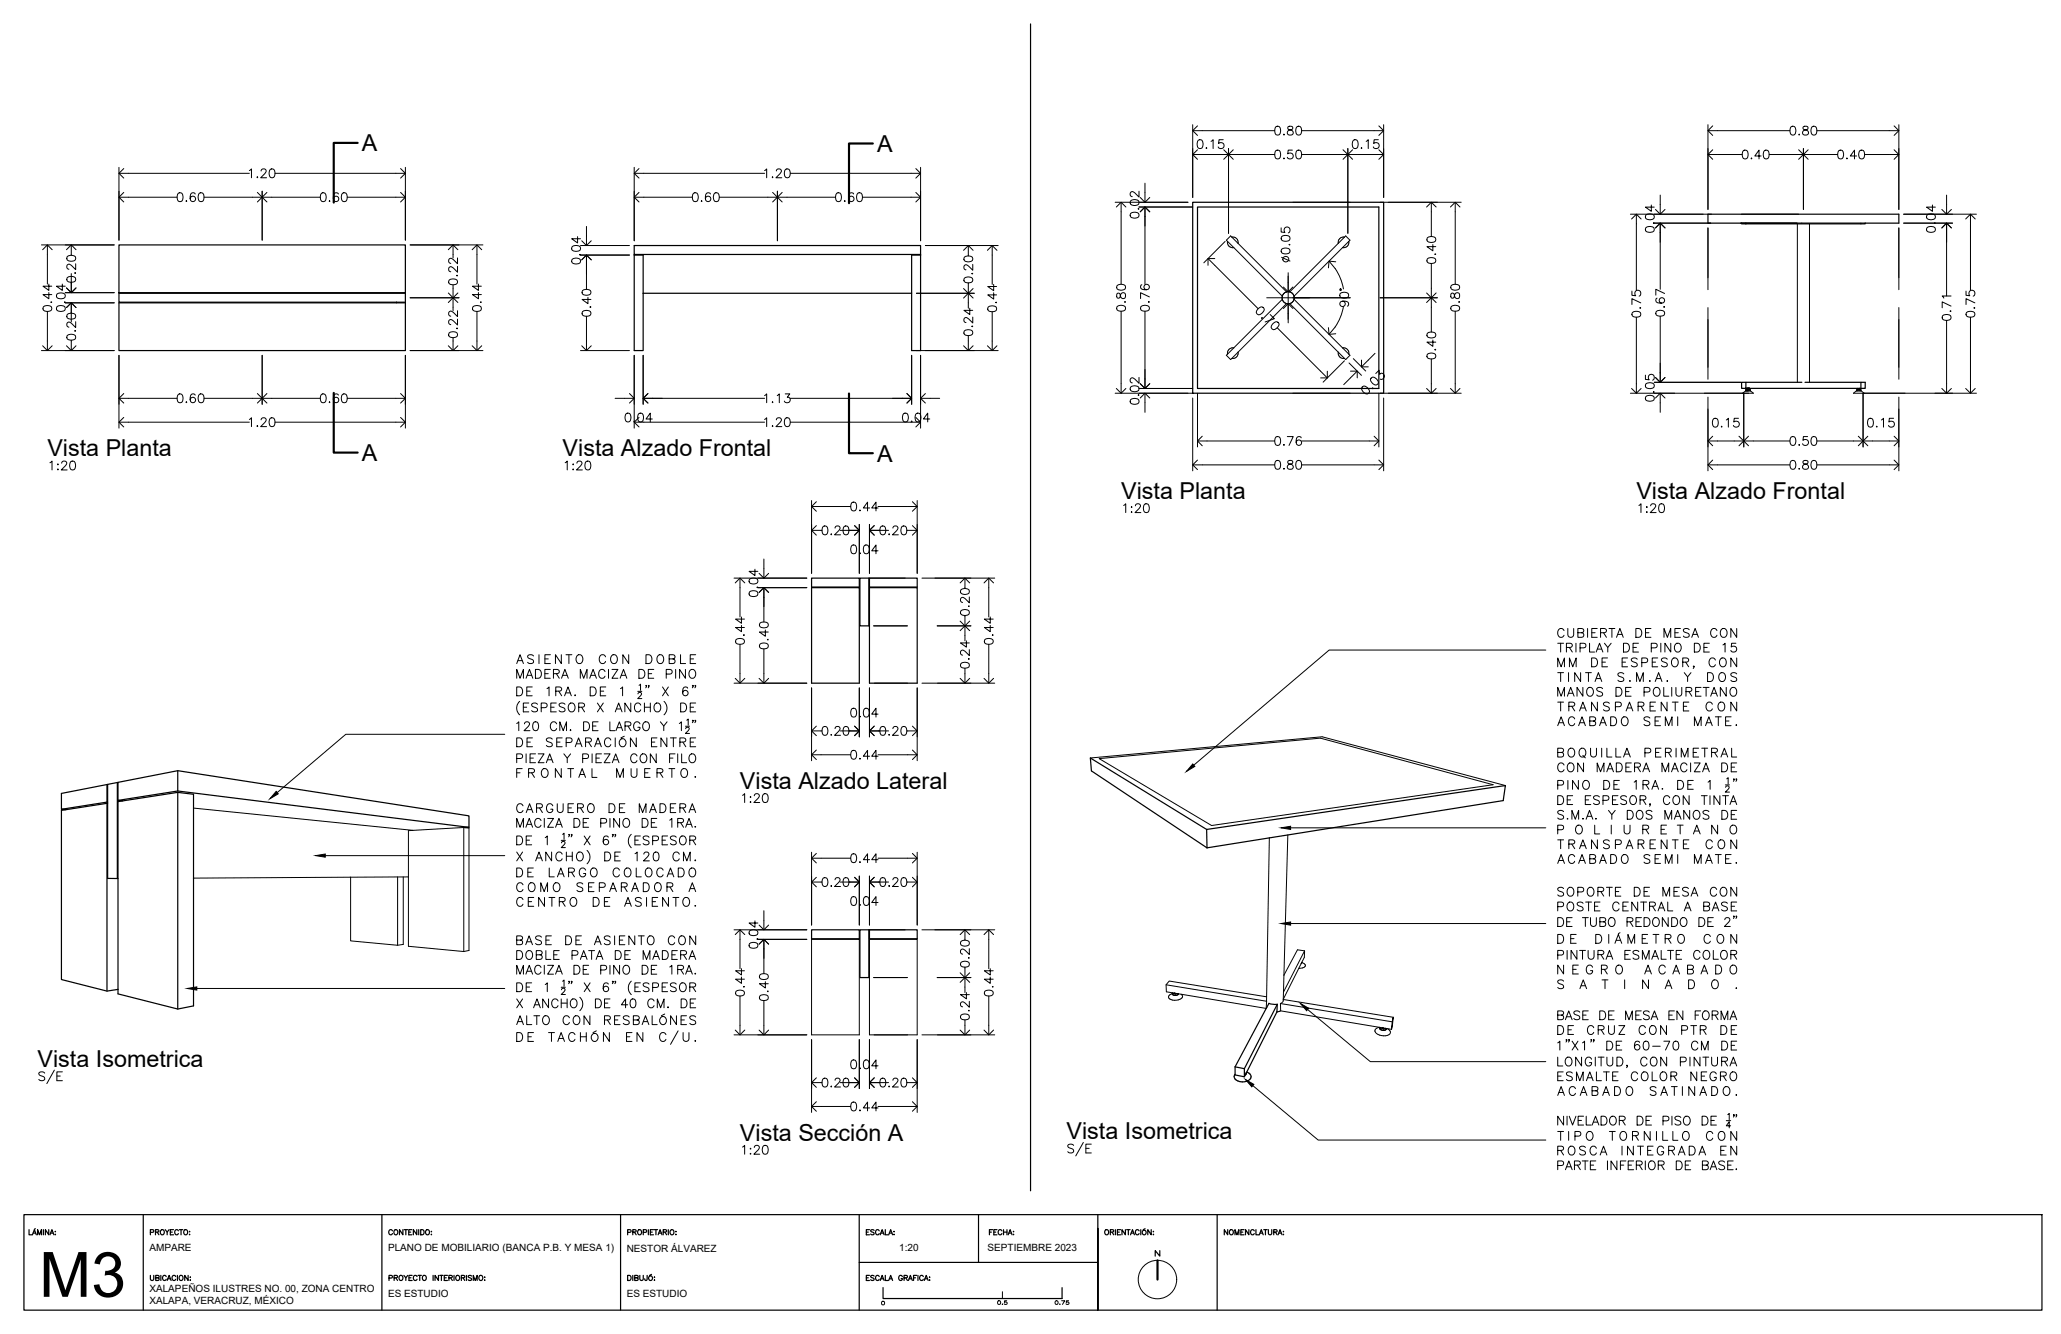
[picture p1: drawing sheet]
<svg xmlns="http://www.w3.org/2000/svg" width="432mm" height="279mm" viewBox="0 0 432 279" stroke-linecap="round" stroke-linejoin="round" font-family="sans-serif">
<defs><g id="words">
<text font-size="13.1" x="8.2" y="271.6">M3</text>
<g font-size="6.2">
<text x="7.4" y="228.2">S/E</text>
<text x="223" y="243.4">S/E</text>
</g>
<g font-size="4.9">
<text x="75.8" y="31.7">A</text>
<text x="183.7" y="31.8">A</text>
<text x="9.9" y="95.6">Vista Planta</text>
<text x="117.9" y="95.6">Vista Alzado Frontal</text>
<text x="9.5" y="99.5">1:20</text>
<text x="75.8" y="96.6">A</text>
<text x="117.5" y="99.5">1:20</text>
<text x="183.7" y="96.7">A</text>
<text x="234.9" y="104.5">Vista Planta</text>
<text x="342.8" y="104.5">Vista Alzado Frontal</text>
<text x="234.6" y="108.7">1:20</text>
<text x="342.5" y="108.7">1:20</text>
<text x="155" y="165.2">Vista Alzado Lateral</text>
<text x="154.5" y="169.3">1:20</text>
<text x="7.9" y="223.5">Vista Isometrica</text>
<text x="155" y="238.9">Vista Sección A</text>
<text x="223.4" y="238.6">Vista Isometrica</text>
<text x="154.5" y="243.1">1:20</text>
</g>
<text font-size="3.5" x="208.1" y="274.5">0.5</text>
<g font-size="2.1">
<text x="31.3" y="262.1">AMPARE</text>
<text x="81.3" y="262.1">PLANO DE MOBILIARIO (BANCA P.B. Y MESA 1)</text>
<text x="131.3" y="262.3">NESTOR ÁLVAREZ</text>
<text x="188.4" y="262.1">1:20</text>
<text x="206.9" y="262.1">SEPTIEMBRE 2023</text>
<text x="31.3" y="270.6">XALAPEÑOS ILUSTRES NO. 00, ZONA CENTRO</text>
<text x="31.3" y="273.1">XALAPA, VERACRUZ, MÉXICO</text>
<text x="81.3" y="271.6">ES ESTUDIO</text>
<text x="131.3" y="271.6">ES ESTUDIO</text>
</g>
</g></defs>
<!-- layer: A-MADERA -->
<g fill="none" stroke="#000" stroke-width=".25">
<path d="M24.9 51.3h60v10h-60zM132.9 51.4h60v1.9h-60zM132.9 53.3v20.1h1.8v-12M132.9 53.4h1.8v8M192.9 53.3v20.1h-1.9v-20h1.9M249.9 42.4h40v40h-40zM250.9 43.4h38v38h-38zM357.8 44.9h40v1.8h-40zM364.9 46.7v.2h.9M365.8 46.7v.2M389.9 46.7v.2M390.8 46.7v.2h-25"/>
<path d="M83 63.4h-58.1v10h60v-10M83 63.3h-58.1v-1.9h60v2M83 63.3v.1h1.9M83 63.3h1.9M134.7 61.4h56.3M364.9 80.1h.9v1.2h-.9zM365.8 80.1h11.7M365.8 81.3h.6M366.4 81.3v.1M366.4 81.3h23.5M378.2 80.1h11.7M389.9 80.1h.9v1.2h-.9z"/>
<path d="M170 123.1h10v20h-10zM170 121.1h10v1.9h-10zM180.2 121.1h1.8v10h-1.8zM182.2 121.1h10v1.9h-10zM182.2 123.1h10v20h-10zM22.4 168l-9.5 1.5 .9 .1M22.4 168.3l-9.5 1.4v35.5l9.5 2.4 2.3-.4M22.4 168h.2M22.4 164.3v3.7M22.6 164.3l-9.7 1.9v3.3M22.6 168.3h-.2v39.3M24.6 163.9l-2 .4"/>
<path d="M24.7 167.6v-3.7l12.5-2.5 61.1 9.5v2.4M24.7 163.9h-.1v20.1h-2v-19.7M37.2 165.7l61.1 7.6h-.9M37.2 165.7l-12.5 1.9 1 .1M37.2 166l-12.5 1.9v39.3M37.2 161.4v4.3M252.8 173.7l62.6-9.2-.5 3.2-62 9.9M252.8 173.7l.1 3.9M252.8 173.7l-24.4-14.9 .3 2.7 24.2 16.1M24.6 184h.1M24.7 207.2v1l12.5 3.1 3.3-.6v-44.3l-3.3-.4v45.3M267.6 210.3l-.8 .1-.9-.2-7.1 13.2"/>
<path d="M267.6 210.4l-.1 1.5-6.4 12.8M267.6 210.4l-6.9 13.4M258.8 223.4l1.9 .4v1.7l-1.9-.4zM261.1 224.8h.1M261.1 224.8l-.4 .7M261.1 224.7l-.2 .5M261.1 224.7v.1M261.2 224.5a.97 .97 0 0 1 .9 1 .97 .97 0 0 1-.9 1 1.87 1.87 0 0 1-2.6-1.1l.2-.4"/>
</g>
<!-- layer: A-TEXTOS 2 -->
<g fill="none" stroke="#000" stroke-width=".25">
<path d="M6.1 257.5v1.1h.6M6.8 258.6l.4-1.1 .4 1.1M7 258.3h.5M7.4 257.3l-.2 .2M7.9 258.6v-1.1l.4 1.1 .4-1.1v1.1M9.1 257.5v1.1M10.2 257.5v1.1l-.7-1.1v1.1M10.5 258.6l.4-1.1 .4 1.1M10.6 258.3h.5M11.6 257.9v.1zM11.6 258.5v.1zM31.5 258.1h.6l.1-.4-.7-.2v1.1"/>
<path d="M32.6 258.1l.6-.1v-.3l-.6-.2v1.1M32.9 258.1l.4 .5M33.7 257.7l.1-.1a.48 .48 0 0 1 .6 .5 .48 .48 0 0 1-.7 .4l-.1-.3zM34.6 257.5l.4 .6v.5M35.4 257.5l-.4 .6M35.7 258.1h.4M36.4 257.5h-.7v1.1h.7M37.4 257.8a.39 .39 0 0 0-.5-.3 .39 .39 0 0 0-.3 .5v.2a.39 .39 0 0 0 .3 .4 .39 .39 0 0 0 .5-.2M37.6 257.5h.7M37.9 257.5v1.1M38.6 257.7l.1-.1a.5 .5 0 0 1 .6 .5 .5 .5 0 0 1-.6 .5l-.2-.4zM39.7 258h.1z"/>
<path d="M39.7 258.6h.1zM82.2 257.8a.4 .4 0 0 0-.4-.3 .4 .4 0 0 0-.4 .5v.2a.4 .4 0 0 0 .4 .4 .4 .4 0 0 0 .4-.2M82.7 257.6a.48 .48 0 0 1 .7 .5 .48 .48 0 0 1-.8 .4l-.1-.5zM84.4 257.5v1.1l-.7-1.1v1.1M84.7 257.5h.7M85 257.5v1.1M85.6 258.1h.4M86.3 257.5h-.7v1.1h.7M87.3 257.5v1.1l-.7-1.1v1.1M87.7 257.5v1.1M88.1 257.5h.4a.58 .58 0 0 1 .4 .6 .58 .58 0 0 1-.4 .5h-.4zM89.3 257.7l.1-.1a.5 .5 0 0 1 .6 .5 .5 .5 0 0 1-.6 .5l-.2-.4z"/>
<path d="M90.3 258h.1zM90.3 258.6h.1zM131.5 258.1h.6l.1-.4-.7-.2v1.1M132.6 258.1l.6-.1v-.3l-.6-.2v1.1M132.9 258.1l.4 .5M133.8 257.6a.5 .5 0 0 1 .6 .5 .5 .5 0 0 1-.6 .5l-.2-.4zM134.8 258.1h.6v-.4l-.6-.2v1.1M135.8 257.5v1.1M136.2 258.1h.5M136.9 257.5h-.7v1.1h.7M137.1 257.5h.7M137.4 257.5v1.1"/>
<path d="M137.9 258.6l.4-1.1 .4 1.1M138 258.3h.5M138.9 258.1l.7-.1v-.3l-.7-.2v1.1M139.3 258.1l.4 .5M140 257.5v1.1M140.6 257.6a.5 .5 0 0 1 .6 .5 .5 .5 0 0 1-.6 .5l-.2-.4zM141.6 258.6h.1zM141.6 257.9v.1zM181.5 258.1h.4M182.2 257.5h-.7v1.1h.7M183.1 257.7l-.2-.2-.5 .2 .1 .3 .6 .3-.2 .3-.5-.1M184.2 257.8a.39 .39 0 0 0-.4-.3 .39 .39 0 0 0-.4 .5v.2a.39 .39 0 0 0 .4 .4 .39 .39 0 0 0 .4-.2"/>
<path d="M184.4 258.6l.4-1.1 .4 1.1M184.6 258.3h.5M185.5 257.5v1.1h.6M186.2 258.6l.4-1.1 .4 1.1M186.4 258.3h.5M187.3 258.6h.1zM187.3 257.9v.1zM207.3 258.1h.4M208 257.5h-.7v1.1M208.2 258.1h.4M208.9 257.5h-.7v1.1h.7M209.9 257.8a.4 .4 0 0 0-.5-.3 .4 .4 0 0 0-.3 .5v.2a.4 .4 0 0 0 .3 .4 .4 .4 0 0 0 .5-.2"/>
<path d="M210.2 258.1h.8M210.2 257.5v1.1M211 257.5v1.1M211.2 258.6l.4-1.1 .4 1.1M211.4 258.3h.5M212.3 258h.1zM212.3 258.6h.1zM231.6 257.6a.5 .5 0 0 1 .7 .5 .5 .5 0 0 1-.7 .5l-.2-.4zM232.6 258.1l.6-.1 .1-.3-.7-.2v1.1M233 258.1l.3 .5M233.7 257.5v1.1M234.1 258.1h.4"/>
<path d="M234.8 257.5h-.7v1.1h.7M235.8 257.5v1.1l-.7-1.1v1.1M236 257.5h.8M236.4 257.5v1.1M236.9 258.6l.4-1.1 .4 1.1M237 258.3h.5M238.6 257.8a.39 .39 0 0 0-.4-.3 .39 .39 0 0 0-.3 .5v.2a.39 .39 0 0 0 .3 .4 .39 .39 0 0 0 .4-.2M239 257.5v1.1M239.9 257.3l-.4 .2M241.2 257.5v1.1l-.7-1.1v1.1M241.6 257.9v.1zM241.6 258.5v.1z"/>
<path d="M257.2 257.5v1.1l-.7-1.1v1.1M257.8 257.6a.48 .48 0 0 1 .6 .5 .48 .48 0 0 1-.7 .4l-.1-.5zM258.7 258.6v-1.1l.5 1.1 .4-1.1v1.1M260 258.1h.4M260.6 257.5h-.6v1.1h.6M261.7 257.5v1.1l-.8-1.1v1.1M262.8 257.8a.39 .39 0 0 0-.5-.3 .39 .39 0 0 0-.3 .5v.2a.39 .39 0 0 0 .3 .4 .39 .39 0 0 0 .5-.2M263.1 257.5v1.1h.6M263.8 258.6l.5-1.1 .4 1.1M264 258.3h.5M264.8 257.5h.7M265.1 257.5v1.1"/>
<path d="M265.7 257.5v.8l.3 .3 .4-.1v-1M266.9 258.1l.6-.1v-.3l-.6-.2v1.1M267.2 258.1l.4 .5M267.8 258.6l.4-1.1 .4 1.1M267.9 258.3h.5M268.9 257.9h.1M268.9 258.5h.1M31.5 267.1v.8l.3 .3 .4-.2v-.9M32.6 267.6h.6l.1-.4-.7-.1v1.1l.7-.1v-.4l-.2-.1M33.7 267.1v1.1M34.8 267.4a.39 .39 0 0 0-.4-.3 .39 .39 0 0 0-.3 .4v.3a.39 .39 0 0 0 .3 .4 .39 .39 0 0 0 .4-.3M35 268.2l.4-1.1 .4 1.1"/>
<path d="M35.2 267.8h.5M36.8 267.4a.39 .39 0 0 0-.4-.3 .39 .39 0 0 0-.4 .4v.3a.39 .39 0 0 0 .4 .4 .39 .39 0 0 0 .4-.3M37.2 267.1v1.1M37.6 267.3l.1-.1a.48 .48 0 0 1 .7 .5 .48 .48 0 0 1-.8 .3zM39.4 267.1v1.1l-.7-1.1v1.1M39.9 267.5v.1zM39.9 268.1v.1zM81.5 267.7l.6-.1 .1-.4-.7-.1v1.1M82.6 267.6h.6v-.4l-.6-.1v1.1M82.9 267.6l.4 .6M83.7 267.3l.1-.1a.48 .48 0 0 1 .6 .5 .48 .48 0 0 1-.7 .3zM84.6 267.1l.4 .5v.6"/>
<path d="M85.4 267.1l-.4 .5M85.7 267.6h.4M86.3 267.1h-.6v1.1h.6M87.4 267.4a.4 .4 0 0 0-.5-.3 .4 .4 0 0 0-.3 .4v.3a.4 .4 0 0 0 .3 .4 .4 .4 0 0 0 .5-.3M87.6 267.1h.7M87.9 267.1v1.1M88.6 267.3l.1-.1a.48 .48 0 0 1 .6 .5 .48 .48 0 0 1-.7 .3zM90.7 267.1v1.1M91.9 267.1v1.1l-.8-1.1v1.1M92.1 267.1h.7M92.5 267.1v1.1M93.1 267.6h.4"/>
<path d="M93.7 267.1h-.6v1.1h.6M94.1 267.6h.6v-.4l-.6-.1v1.1M94.4 267.6l.4 .6M95.1 267.1v1.1M95.6 267.3l.1-.1a.48 .48 0 0 1 .6 .5 .48 .48 0 0 1-.7 .3l-.1-.2zM96.7 267.6h.6v-.4l-.6-.1v1.1M97 267.6l.4 .6M97.7 267.1v1.1M98.8 267.3l-.3-.2-.4 .2 .1 .2 .6 .3-.1 .3-.4 .1-.2-.2M99.2 268.2v-1.1l.4 1.1 .4-1.1v1.1M100.5 267.2a.48 .48 0 0 1 .7 .5 .48 .48 0 0 1-.8 .3l-.1-.5zM101.6 267.5h.1"/>
<path d="M101.6 268.1h.1M131.5 267.1h.4a.57 .57 0 0 1 .3 .6 .57 .57 0 0 1-.3 .5h-.4zM132.6 267.1v1.1M133 267.6h.6v-.4l-.6-.1v1.1l.6-.1 .1-.3-.3-.2M134 267.1v.8l.4 .3 .3-.2 .1-.9M135.6 267.1l-.1 1h-.3l-.1-.3M136.5 266.9l-.4 .2M137.1 267.5h.1zM137.1 268.1h.1zM181.5 267.6h.4M182.2 267.1h-.7v1.1h.7M183.1 267.3l-.2-.2-.5 .2 .1 .2 .6 .4-.2 .3-.5-.2"/>
<path d="M184.2 267.4a.39 .39 0 0 0-.4-.3 .39 .39 0 0 0-.4 .4v.3a.39 .39 0 0 0 .4 .4 .39 .39 0 0 0 .4-.3M184.4 268.2l.4-1.1 .4 1.1M184.6 267.8h.5M185.5 267.1v1.1h.6M186.2 268.2l.4-1.1 .4 1.1M186.4 267.8h.5M189.1 267.4a.39 .39 0 0 0-.5-.3 .39 .39 0 0 0-.3 .4v.3a.38 .38 0 0 0 .4 .4 .38 .38 0 0 0 .4-.4h-.3M189.4 267.6h.6l.1-.4-.7-.1v1.1M189.8 267.6l.3 .6M190.3 268.2l.4-1.1 .4 1.1M190.5 267.8h.5M191.4 267.6h.4"/>
<path d="M192.1 267.1h-.7v1.1M192.3 267.1v1.1M193.4 267.4a.4 .4 0 0 0-.4-.3 .4 .4 0 0 0-.3 .4v.3a.4 .4 0 0 0 .3 .4 .4 .4 0 0 0 .4-.3M193.6 268.2l.5-1.1 .4 1.1M193.8 267.8h.5M194.7 267.5h.1zM194.8 268.1v.1z"/>
<circle cx="239.7" cy="258.1" r=".47"/>
<circle cx="136.3" cy="267.7" r=".47"/>
</g>
<!-- layer: 0 -->
<path d="M215.9 5v244.4M5 254.4h422.8v20h-422.8zM30 254.4v20M80 254.4v20M130 254.4v20M180 254.4v20M205 254.4v10M230 254.4v20M255 254.4v20M180 264.4h50M230 274.4v-17.1v17.1" fill="none" stroke="#000" stroke-width=".25"/>
<!-- layer: A-SOLAPA -->
<g fill="none" stroke="#000" stroke-width=".21">
<path d="M222 273.1h.1M222.4 272.4h.7l-.5 .8M223.9 272.4h-.5v.4a.3 .3 0 0 1 .4-.1 .3 .3 0 0 1 0 .5l-.5-.1"/>
<circle cx="185" cy="272.9" r=".37"/>
<circle cx="221.4" cy="272.8" r=".37"/>
<circle cx="242.5" cy="268" r="4"/>
</g>
<path d="M185 269.7v2.3h37.5v-2.3M243 261.9v1.2l-1-1.2v1.2" fill="none" stroke="#000" stroke-width=".25"/>
<path d="M242.5 264v4" fill="none" stroke="#000" stroke-width=".46"/>
<!-- layer: A-MADERA -->
<g fill="none" stroke="#000" stroke-width=".21">
<path d="M376.6 46.9v33.2M379.1 46.9v33.2M365.1 82.4l.6-.5h1l.7 .5zM365.8 81.9v-.3h.9v.3M365.8 81.6v.3M366 81.4h.1M366 81.5h.1M366 81.6h.1M366 81.5l.4 .1M366 81.4h.4M366 81.3v.3M366 81.3l.1 .1"/>
<path d="M366.1 81.4h-.1M366.1 81.5h-.1M366.1 81.6h-.1M366.1 81.5h.1M366.1 81.6h.1M366.1 81.4h.1M366.1 81.4v.1M366.2 81.6l.1 .3M366.2 81.3l-.1 .1M366.4 81.4h-.1M366.4 81.6h-.1M366.4 81.5h.1"/>
<path d="M366.4 81.4h.1M366.4 81.5h-.4M366.4 81.6h.1M366.4 81.3h.1M366.4 81.4h-.4M366.4 81.3v.3M366.6 81.6v.3M388.9 81.9l-.6 .5h2.3l-.7-.5M388.9 81.9h1M389 81.9v-.3h.9v.3M389.2 81.6h.1M389.2 81.3v.6"/>
<path d="M389.2 81.5l.4 .1M389.2 81.5h.4h-.1M389.2 81.4h.4M389.3 81.5h-.1M389.3 81.4h.1M389.3 81.4h-.1M389.5 81.4h.1M389.6 81.4v.1M389.6 81.6h.1M389.6 81.4h.1M389.6 81.4l-.3 .2M389.6 81.3l-.1 .1"/>
<path d="M389.6 81.3v.3M389.6 81.3l-.3 .1M389.7 81.6v.3M228.4 158.8l48.6-4.5 38.4 10.2M230.3 158.9l46.3-4.3 36.2 9.8-59 8.5zM40.5 169.2l46 4.7M85.6 174l11.6-.7 1.1 .1v25.7l-1.1 .2-11.6-1.1zM97.2 173.3v26M265.9 175.5l-.5 34.1M269.8 174.9l-.8 29.3M73.5 183.7l-33 .2M83.3 183.7v14.3"/>
<path d="M84.5 183.7v14.1l-1.2 .2-9.8-.9v-13.4M85.6 183.7h-12.1M273.3 199.1l-1.5-.2-2.8 5.3M244.3 206.3l21.1 3.4M245.6 208.2h.1M245.7 208.1v.2l.5 .2 .6-.2v-.2M245.7 208.1l.5 .1 .4-.1M245.7 208l-.3 .2a.6 .6 0 0 0-.6 .6 .6 .6 0 0 0 .6 .6 2.02 2.02 0 0 0 2.4-.6l-.3-.6M245.7 208v.1M245.7 208l-.1 .2M245.7 208l-1.3-.3-.1-1.4 .7-.8 20.4 3.3M245.7 208h.1"/>
<path d="M245.7 208h.3M246 208h.3M246.1 208h.1M246.2 208.2v.3M246.3 208l.3 .1M246.6 208.1h.2M246.8 208.1v.2M246.8 208.1h.1M246.8 208.1l.1 .1M246.9 208.2a.77 .77 0 0 1-1.3 0M246.9 208.2l18.4 3 .1-1.5M265.3 209.6l.1 .1"/>
<path d="M267.5 211.9h.1M268.3 210.2l23.4 3.8M268.3 210.2v1.5M268.3 211.7l-.8 .2M268.3 211.7l20.7 3.5M268.9 209.3a.72 .72 0 0 1-.6 .9M268.9 209.3l23 3.8M268.9 207.8v1.5M269 204.2l-.1 3.6M272.6 201.8l-3.7 7.5M272.7 201.6h.1M272.7 201.6l-.1 .2"/>
<path d="M272.7 201.5l.6-1v-1.4l-4.4 8.7M272.7 201.5l.4 .2a.46 .46 0 0 1 .4 .5 .46 .46 0 0 1-.4 .4l-1 .2M272.7 201.5v.1M289 215.2a.76 .76 0 0 0-.9 .6 .76 .76 0 0 0 .6 .9 1.96 1.96 0 0 0 2.6-.4 .92 .92 0 0 0-.6-.9M289 215.2h.2M289.1 215.2a.76 .76 0 0 0 1.2 .5l.1-.2M289.1 215.2l.1 .4 .7 .2 .5-.2v-.2M289.1 215.2h.1M289.2 215.2l.7 .3 .3-.1M289.2 215.2l.4 .1M289.3 215.3l-.1 .3M289.6 215.3h.2"/>
<path d="M289.6 215.3h.1M289.6 215.3h.3M289.8 215.3l.4 .1M289.9 215.5v.3M290.2 215.4h.2M290.4 215.4h.1M290.4 215.5h.1M290.4 215.4l1.1 .2M290.4 215.4v.1M291.9 213.1l-.4 2.5z"/>
</g>
<!-- layer: A-MUROS -->
<path d="M170 194.7h10v1.9h-10zM180.2 194.7h1.8v10h-1.8zM182.2 194.7h10v1.9h-10z" fill="none" stroke="#000" stroke-width=".25"/>
<path d="M170 196.7h10v20h-10zM182.2 196.7h10v20h-10z" fill="none" stroke="#000" stroke-width=".21"/>
<!-- layer: A-COTAS -->
<g fill="none" stroke="#000" stroke-width=".21">
<path d="M24.9 35.1v15.2M26.9 36.3h25.3M52.2 35.7l.5-.3v1.8M53.8 37.1h.2zM54.7 35.8l.4-.4 .6 .1a.58 .58 0 0 1-.2 .8l-.9 .9h1.2M56.6 35.5a.62 .62 0 0 1 .9 .2 .94 .94 0 0 1-.6 1.5 1.19 1.19 0 0 1-.3-1.7zM57.6 36.3h25.3M84.9 35.1v15.2M132.9 35.1v15.3M134.9 36.3h25.3M160.2 35.7l.4-.3v1.8M161.8 37.1h.1z"/>
<path d="M162.7 35.8l.3-.4 .6 .1a.56 .56 0 0 1-.2 .8l-.8 .9h1.2M164.6 35.5a.6 .6 0 0 1 .9 .2 .94 .94 0 0 1-.6 1.5 1.19 1.19 0 0 1-.3-1.7zM165.6 36.3h25.3M192.9 35.1v15.3M239.9 38.4v2M249.9 26.1v15.3M251.1 29.3a.6 .6 0 0 1 .9 .3 .93 .93 0 0 1-.7 1.5 1.19 1.19 0 0 1-.2-1.8zM251.9 32.4h3.5M251.9 27.4h15.2M252.8 30.9v.2zM253.7 29.6l.5-.3v1.8M256.3 29.3h-.9l-.1 .8a.65 .65 0 0 1 1 0 .65 .65 0 0 1-.1 .9 .65 .65 0 0 1-1-.2"/>
<path d="M257.4 31.1v17.8M259.4 32.4h7.7M267.3 31.5a.62 .62 0 0 1 .9 .3 .93 .93 0 0 1-.6 1.5 1.19 1.19 0 0 1-.3-1.8zM267.3 26.5a.6 .6 0 0 1 .9 .3 .93 .93 0 0 1-.6 1.5 1.2 1.2 0 0 1-.3-1.8zM268.9 33.2h.2zM269 28.1v.2zM269.9 26.5a.37 .37 0 0 0 .2 .6 .66 .66 0 0 1 .7 .3 .66 .66 0 0 1 0 .8l-.6 .1a.53 .53 0 0 1-.5-.6 .53 .53 0 0 1 .5-.5l.4-.1a.37 .37 0 0 0 .2-.6zM270.8 31.4h-.9l-.1 .8a.65 .65 0 0 1 1 0 .65 .65 0 0 1-.1 1 .65 .65 0 0 1-1-.3M271.7 31.5a.61 .61 0 0 1 .9 .3 .93 .93 0 0 1-.6 1.5 1.17 1.17 0 0 1-.3-1.8zM271.7 26.5a.59 .59 0 0 1 .9 .3 .93 .93 0 0 1-.6 1.5 1.18 1.18 0 0 1-.3-1.8zM272.7 32.4h7.7M272.7 27.4h15.2"/>
<path d="M282.4 31.1v17.8M283.6 29.3a.6 .6 0 0 1 .9 .3 .93 .93 0 0 1-.7 1.5 1.19 1.19 0 0 1-.2-1.8zM284.4 32.4h3.5M285.3 30.9v.2zM286.2 29.6l.5-.3v1.8M288.8 29.3h-.9l-.1 .8a.66 .66 0 0 1 1-.1 .66 .66 0 0 1-.1 1 .66 .66 0 0 1-1-.2M289.9 26.1v15.3M357.8 26.1v17.8M359.8 32.4h5.2M359.8 27.4h15.2M365.3 31.5a.62 .62 0 0 1 .9 .3 .93 .93 0 0 1-.7 1.5 1.17 1.17 0 0 1-.2-1.8zM366.9 33.2h.1z"/>
<path d="M369 32.7h-1.3l.8-1.3v1.9M369.7 31.5a.61 .61 0 0 1 .9 .3 .93 .93 0 0 1-.6 1.5 1.17 1.17 0 0 1-.3-1.8zM370.6 32.4h5.2M375.3 26.5a.58 .58 0 0 1 .9 .3 .93 .93 0 0 1-.7 1.5 1.18 1.18 0 0 1-.2-1.8zM376.9 28.1v.2zM377.8 26.5a.37 .37 0 0 0 .2 .6 .67 .67 0 0 1 .8 .3 .67 .67 0 0 1-.1 .8l-.6 .1a.53 .53 0 0 1-.5-.6 .53 .53 0 0 1 .6-.5l.3-.1a.37 .37 0 0 0 .2-.6zM377.8 31.1v12.8M379.7 26.5a.6 .6 0 0 1 .9 .3 .93 .93 0 0 1-.7 1.5 1.18 1.18 0 0 1-.2-1.8zM379.8 32.4h5.2M380.7 27.4h15.1M385.3 31.5a.6 .6 0 0 1 .9 .3 .93 .93 0 0 1-.7 1.5 1.17 1.17 0 0 1-.2-1.8zM386.9 33.1v.2z"/>
<path d="M389 32.7h-1.3l.8-1.3v1.9M389.7 31.5a.62 .62 0 0 1 .9 .3 .93 .93 0 0 1-.7 1.5 1.17 1.17 0 0 1-.2-1.8zM390.7 32.4h5.1M397.8 26.1v17.8M8.7 51.3h15.2M9.9 53.3v6.2M10.2 59.5v1.3l-1.2-.9h1.8M13.1 59.5v1.3l-1.3-.9h1.9M14.1 58.2a1.19 1.19 0 0 1 1.8 .2v.2a1.07 1.07 0 0 1-1.9 0zM14.1 53.7a1.19 1.19 0 0 1 1.8 .3v.2a1.07 1.07 0 0 1-1.9 0zM14.9 53.3v.2M14.9 57.3v2"/>
<path d="M15.7 57.2h.2zM15.9 55.2v1.3l-.9-.9a.56 .56 0 0 0-.9-.1l-.1 .5 .4 .4M26.9 41.3h10.2M37.4 40.5a.62 .62 0 0 1 .9 .2 .93 .93 0 0 1-.7 1.5 1.19 1.19 0 0 1-.2-1.7zM39 42v.2zM40.9 40.6a.53 .53 0 0 0-.5-.2 .53 .53 0 0 0-.5 .3 1.07 1.07 0 0 0 .5 1.5 .57 .57 0 0 0 .6-.5 .57 .57 0 0 0-.5-.6 .57 .57 0 0 0-.7 .5M41.8 40.5a.62 .62 0 0 1 .9 .2 .93 .93 0 0 1-.7 1.5 1.19 1.19 0 0 1-.2-1.7zM42.7 41.3h10.2M54.9 40v10.3M56.9 41.3h10.2M67.4 40.5a.61 .61 0 0 1 .9 .2 .93 .93 0 0 1-.7 1.5 1.19 1.19 0 0 1-.2-1.7zM69 42v.2z"/>
<path d="M70.9 40.6a.55 .55 0 0 0-.8-.1 1.06 1.06 0 0 0 .4 1.7 .57 .57 0 0 0 .5-.6 .57 .57 0 0 0-.6-.5 .57 .57 0 0 0-.6 .5M71.8 40.5a.6 .6 0 0 1 .9 .2 .93 .93 0 0 1-.7 1.5 1.19 1.19 0 0 1-.2-1.7zM72.7 41.3h10.2M85.9 51.3h15.3M94.1 58.7a1.19 1.19 0 0 1 1.8 .2v.2a1.07 1.07 0 0 1-1.9 0zM94.9 53.3v.7M94.9 59.6v.8M95.8 57.6v.2zM95.9 55.8v1.2l-.9-.9a.56 .56 0 0 0-.9-.1l-.1 .6 .4 .3M95.9 54v1.2l-.9-.8a.56 .56 0 0 0-.9-.1l-.1 .5 .4 .4M99.9 53.3v6.2M100.2 59.5v1.3l-1.2-.9h1.8"/>
<path d="M119.9 54.3a1.18 1.18 0 0 1 1.7 .3v.2a1.07 1.07 0 0 1-1.8 0zM119.9 51.7a1.18 1.18 0 0 1 1.7 .2v.2a1.08 1.08 0 0 1-1.8 0zM121 49.6v1.3l-1.2-.9h1.8M121.5 53.3v.1zM121.6 53.4h10.3M121.6 51.4h10.3M122.9 47.4v2M122.9 55.4v5.2M134.9 41.3h10.2M145.3 40.5a.6 .6 0 0 1 .9 .2 .93 .93 0 0 1-.6 1.5 1.19 1.19 0 0 1-.3-1.7zM147 42v.2zM148.8 40.6a.55 .55 0 0 0-.7-.1 1.06 1.06 0 0 0 .3 1.7 .57 .57 0 0 0 .5-.6 .57 .57 0 0 0-.5-.5 .57 .57 0 0 0-.6 .5"/>
<path d="M149.7 40.5a.6 .6 0 0 1 .9 .2 .93 .93 0 0 1-.6 1.5 1.19 1.19 0 0 1-.3-1.7zM150.7 41.3h10.2M162.9 40v10.4M164.9 41.3h10.2M175.3 40.5a.61 .61 0 0 1 .9 .2 .93 .93 0 0 1-.6 1.5 1.19 1.19 0 0 1-.3-1.7zM177 42v.2zM178.8 40.6a.54 .54 0 0 0-.5-.2 .54 .54 0 0 0-.4 .3 1.09 1.09 0 0 0 .4 1.5 .57 .57 0 0 0 .6-.5 .57 .57 0 0 0-.5-.6 .57 .57 0 0 0-.6 .5M179.7 40.5a.61 .61 0 0 1 .9 .2 .93 .93 0 0 1-.6 1.5 1.19 1.19 0 0 1-.3-1.7zM180.7 41.3h10.2M193.9 51.4h15.2M202 58.3a1.19 1.19 0 0 1 1.8 .2v.2a1.07 1.07 0 0 1-1.8 0zM202 53.9a1.19 1.19 0 0 1 1.8 .2v.2a1.07 1.07 0 0 1-1.8 0z"/>
<path d="M202.9 53.4v.2M202.9 59.2v.2M203.7 57.2v.2zM203.8 55.4v1.2l-.9-.9a.58 .58 0 0 0-.8-.2l-.1 .7 .4 .3M207.9 53.4v6.2M208.2 59.6v1.3l-1.3-.9h1.9M233.6 42.4h15.3M234.1 59.8a1.18 1.18 0 0 1 1.7 .3v.2a1.07 1.07 0 0 1-1.8 0zM234.9 44.4v15.1M236.9 44.7a1.18 1.18 0 0 1 1.7 .3v.2a1.07 1.07 0 0 1-1.8 0zM236.9 42.1a1.18 1.18 0 0 1 1.7 .2v.2a1.07 1.07 0 0 1-1.8 0zM238.5 43.7v.1z"/>
<path d="M238.6 40v1.3l-.8-.9a.58 .58 0 0 0-.8-.2l-.2 .6 .4 .4M238.6 43.4h11.3M239.2 59.6a.54 .54 0 0 0-.2 .8 1.07 1.07 0 0 0 1.8-.3 .57 .57 0 0 0-.6-.6 .57 .57 0 0 0-.5 .6 .57 .57 0 0 0 .5 .6M239.9 45.4v14.1M254.5 55.6l9.1 9.1M256.7 50.6l-4.5 4.4M268.4 47.7v.9l.8 .1a.66 .66 0 0 1 0-1 .66 .66 0 0 1 1 .1 .66 .66 0 0 1-.3 1M268.5 52.2a1.18 1.18 0 0 1 1.8 .3v.2a1.07 1.07 0 0 1-1.9 0zM268.5 49.6a1.18 1.18 0 0 1 1.8 .2v.2a1.07 1.07 0 0 1-1.9 0zM268.5 53.9l1.8 .8M269.9 57.1v10.5M270.1 51.2h.2z"/>
<path d="M270.9 42.4h12M279.7 56.2l1.2 2.4 .6 1.9M289.1 42.4h17M299 54.2a1.19 1.19 0 0 1 1.8 .3v.2a1.07 1.07 0 0 1-1.8 0zM299 49.8a1.19 1.19 0 0 1 1.8 .3v.1a1.07 1.07 0 0 1-1.8 0zM299.9 44.4v5.1M299.9 55.2v5.2M300.2 51.2v1.3l-1.2-.8h1.8M300.6 53.2h.2zM304 59.8a1.18 1.18 0 0 1 1.8 .3v.2a1.07 1.07 0 0 1-1.8 0zM304.9 44.4v15.1M341.6 44.9h17"/>
<path d="M342.8 46.9v13.9M344.8 47.7a1.19 1.19 0 0 1 1.8 .3v.1a1.07 1.07 0 0 1-1.9 0zM344.8 45.1a1.19 1.19 0 0 1 1.8 .2v.2a1.07 1.07 0 0 1-1.9 0zM346 42.9v1.4l-1.3-.9h1.9M346.4 46.7h.2zM346.6 46.7h11.8M347.8 40.9v2M347.8 48.7v11.9M357.8 47.7v13M364.7 46.7h11.8M364.8 44.9h12M397.8 47.7v13"/>
<path d="M398.8 44.9h15.3M398.8 46.7h10.3M403.7 47.7a1.18 1.18 0 0 1 1.8 .3v.1a1.07 1.07 0 0 1-1.9 0zM403.7 45.1a1.18 1.18 0 0 1 1.8 .2v.2a1.07 1.07 0 0 1-1.9 0zM404.9 42.9v1.4l-1.3-.9h1.9M405.3 46.7h.2zM407.8 40.9v2M407.8 48.7v13.3M412.8 46.9v13.9M8.7 73.4h15.2M9.1 64.3a1.17 1.17 0 0 1 1.7 .2v.2a1.06 1.06 0 0 1-1.8 0zM9.9 65.2v6.2"/>
<path d="M10.2 61.3v1.3l-1.2-.9h1.8M10.7 63.3h.1zM11.9 64.3a1.18 1.18 0 0 1 1.8 .2v.2a1.06 1.06 0 0 1-1.9 0zM11.9 61.6a1.18 1.18 0 0 1 1.8 .3v.2a1.06 1.06 0 0 1-1.9 0zM13.6 63.2v.2zM13.7 61.3h10.2M13.7 63.4h10.2M14.1 70.3a1.19 1.19 0 0 1 1.8 .2v.2a1.07 1.07 0 0 1-1.9 0zM14.1 65.9a1.19 1.19 0 0 1 1.8 .2v.2a1.07 1.07 0 0 1-1.9 0zM14.9 65.4v2M14.9 71.2v.2M15.8 69.2v.2z"/>
<path d="M15.9 67.4v1.2l-.9-.9a.56 .56 0 0 0-.9-.1l-.1 .6 .4 .3M24.9 74.4v15.3M54.9 74.4v10.3M84.9 74.4v15.3M85.9 73.4h15.3M85.9 62.4h10.3M94.1 69.7a1.19 1.19 0 0 1 1.8 .3v.2a1.07 1.07 0 0 1-1.9 0zM94.9 64.4v.7M94.9 70.7v.7M95.8 68.7v.2zM95.9 66.8v1.3l-.9-.9a.57 .57 0 0 0-.9-.1l-.1 .5 .4 .4M95.9 65.1v1.2l-.9-.9a.56 .56 0 0 0-.9-.1l-.1 .6 .4 .3"/>
<path d="M99.1 64.3a1.18 1.18 0 0 1 1.7 .2v.2a1.07 1.07 0 0 1-1.8 0zM99.9 65.2v6.2M100.2 61.3v1.3l-1.2-.9h1.8M100.8 63.2v.2zM121.6 73.4h10.3M122 65.3a1.19 1.19 0 0 1 1.8 .2v.2a1.07 1.07 0 0 1-1.8 0zM122 60.9a1.19 1.19 0 0 1 1.8 .2v.2a1.07 1.07 0 0 1-1.8 0zM122.9 66.2v5.2M123.2 62.3v1.3l-1.2-.9h1.8M123.7 64.2v.2zM132.9 74.4v15.3M134.7 74.4v10.3"/>
<path d="M191 74.4v10.3M192 73.4h17.1M192 61.4h12.1M192.9 74.4v15.3M202 69.3a1.19 1.19 0 0 1 1.8 .3v.2a1.08 1.08 0 0 1-1.8 0zM202.9 63.4v1.2M202.9 70.3v1.1M203.2 64.6v1.3l-1.2-.9h1.8M203.7 68.3v.1zM203.8 66.4v1.2l-.9-.8a.56 .56 0 0 0-.9-.1v.5l.4 .4M207 64.3a1.21 1.21 0 0 1 1.8 .3v.2a1.07 1.07 0 0 1-1.9 0zM207.9 65.3v6.1"/>
<path d="M208.2 61.3v1.3l-1.3-.8h1.9M208.6 63.4h.2zM234.1 64.2a1.18 1.18 0 0 1 1.7 .3v.2a1.07 1.07 0 0 1-1.8 0zM234.1 61.5a.69 .69 0 0 0 .1 1l.4-.1 .1-.2a.67 .67 0 0 1 .2-.8 .67 .67 0 0 1 .8 .1l.1 .6a.53 .53 0 0 1-.6 .5 .53 .53 0 0 1-.5-.6v-.3a.37 .37 0 0 0-.6-.2zM234.9 65.2v15.2M235.7 63.2v.1zM238.6 79v1.3l-.8-.9a.58 .58 0 0 0-.8-.2l-.2 .6 .4 .4M239 64.2a1.19 1.19 0 0 1 1.8 .3v.2a1.07 1.07 0 0 1-1.8 0zM239.9 65.2v14.2M240.7 63.2v.1zM240.8 62.2l-1.8-.9v1.2M263.5 64.8a.8 .8 0 0 1 1.3-.3 1.07 1.07 0 0 1-1.4 1.3l-.2-.4z"/>
<path d="M264.3 66.6l.1 .1zM265.4 62.4h17.5M266.1 65.9l.9 .8-1.9 .7M266.6 67.9a.8 .8 0 0 1 1.3-.3 1.07 1.07 0 0 1-1.3 1.3l-.3-.3zM267.6 68.7l9.1 9M280.8 61.5a1.19 1.19 0 0 1 1.8 .2v.2a1.07 1.07 0 0 1-1.9 0zM281.3 63.1a.57 .57 0 0 1 .5 .7 .57 .57 0 0 1-.9 .3 .57 .57 0 0 1 .1-.9 .99 .99 0 0 1 1.6 .6l-.3 .3M281.5 64.2l-.6 1.9-1.2 2.4M281.7 75.6l-4.5 4.4M282.6 76l2.6 2.6M282.9 79.1l-1.4 1.5M283.5 75.1l2.6 2.6"/>
<path d="M287.4 79.1a1.07 1.07 0 0 1 1.3 1.3l-.1 .1a1.06 1.06 0 0 1-1.4-1.3zM288.1 74l-1.4 1.4M288.2 78.2l.7-.7 .2 .9a.61 .61 0 0 1 1 .4 .61 .61 0 0 1-.9 .6M289.1 62.4h12M299 74.2a1.19 1.19 0 0 1 1.8 .3v.2a1.07 1.07 0 0 1-1.8 0zM299 69.8a1.19 1.19 0 0 1 1.8 .3v.2a1.07 1.07 0 0 1-1.8 0zM299.9 64.4v5.1M299.9 75.2v5.2M300.2 71.2v1.3l-1.2-.8h1.8M300.7 73.2v.1zM304 64.2a1.18 1.18 0 0 1 1.8 .3v.2a1.07 1.07 0 0 1-1.8 0zM304 61.5a.69 .69 0 0 0 .2 1l.4-.1 .1-.2a.67 .67 0 0 1 .2-.8 .67 .67 0 0 1 .8 .1l.1 .6a.53 .53 0 0 1-.6 .5 .53 .53 0 0 1-.5-.6v-.3a.37 .37 0 0 0-.7-.2z"/>
<path d="M304.9 65.2v15.2M305.7 63.2v.1zM341.9 61v.8l.8 .1a.66 .66 0 0 1 0-.9 .66 .66 0 0 1 1 .1 .66 .66 0 0 1-.3 .9M342 65.5a1.18 1.18 0 0 1 1.8 .2v.2a1.07 1.07 0 0 1-1.9 0zM342.8 66.4v14M343.6 64.5h.2zM343.8 63.4l-1.9-.8v1.2M344.7 78.6v.9h.8a.65 .65 0 0 1 0-.9 .65 .65 0 0 1 1 .1 .65 .65 0 0 1-.3 .9M347 65.3a1.17 1.17 0 0 1 1.8 .2v.2a1.07 1.07 0 0 1-1.9 0zM347.2 62.4a.54 .54 0 0 0-.2 .8 1.06 1.06 0 0 0 1.8-.3 .57 .57 0 0 0-.6-.5 .57 .57 0 0 0-.6 .5 .57 .57 0 0 0 .5 .6M347.8 66.2v11.9M348.7 64.2v.2z"/>
<path d="M348.8 61.5l-1.9-.9v1.2M357.8 64.4v15M397.8 64.4v15M407 66.1a1.19 1.19 0 0 1 1.8 .3v.2a1.07 1.07 0 0 1-1.9 0zM407.8 67.1v13.3M408.7 65.1v.2zM408.8 64.1l-1.9-.9v1.3M408.8 62h-1.9l.4 .4M411.9 61v.8l.8 .1a.66 .66 0 0 1 0-.9 .66 .66 0 0 1 1 .1 .66 .66 0 0 1-.3 .9M412 65.5a1.18 1.18 0 0 1 1.8 .2v.2a1.07 1.07 0 0 1-1.9 0zM412.8 66.4v14M413.6 64.5h.2z"/>
<path d="M413.8 63.4l-1.9-.8v1.2M26.9 88.4h25.3M26.9 83.4h10.2M37.4 82.6a.6 .6 0 0 1 .9 .3 .93 .93 0 0 1-.7 1.4 1.18 1.18 0 0 1-.2-1.7zM39 84.2v.1zM40.9 82.8a.54 .54 0 0 0-.8-.2 1.05 1.05 0 0 0 .4 1.7 .57 .57 0 0 0 .5-.5 .57 .57 0 0 0-.6-.6 .57 .57 0 0 0-.6 .5M41.8 82.6a.6 .6 0 0 1 .9 .3 .93 .93 0 0 1-.7 1.4 1.18 1.18 0 0 1-.2-1.7zM42.7 83.4h10.2M52.2 87.9l.5-.4v1.9M53.9 89.2v.2zM54.7 87.9l.4-.4 .6 .2a.58 .58 0 0 1-.2 .8l-.9 .9h1.2M56.6 87.6a.62 .62 0 0 1 .9 .3 .94 .94 0 0 1-.6 1.5 1.19 1.19 0 0 1-.3-1.8z"/>
<path d="M56.9 83.4h10.2M57.6 88.4h25.3M67.4 82.6a.59 .59 0 0 1 .9 .3 .93 .93 0 0 1-.7 1.4 1.18 1.18 0 0 1-.2-1.7zM69 84.2v.1zM70.9 82.8a.54 .54 0 0 0-.8-.2 1.06 1.06 0 0 0 .4 1.7 .57 .57 0 0 0 .5-.5 .57 .57 0 0 0-.6-.6 .57 .57 0 0 0-.6 .5M71.8 82.6a.58 .58 0 0 1 .9 .3 .93 .93 0 0 1-.7 1.4 1.18 1.18 0 0 1-.2-1.7zM72.7 83.4h10.2M128.9 83.4h2M131.2 86.6a.6 .6 0 0 1 .9 .3 .93 .93 0 0 1-.6 1.5 1.18 1.18 0 0 1-.3-1.8zM132.8 88.3h.2zM133.9 86.6a.61 .61 0 0 1 .8 .3 .93 .93 0 0 1-.6 1.5 1.18 1.18 0 0 1-.2-1.8zM134.9 88.4h25.3"/>
<path d="M136.7 87.8h-1.3l.8-1.3v1.9M136.7 83.4h23.5M160.2 82.9l.4-.4v1.8M160.2 87.9l.4-.4v1.9M161.9 84.2v.1zM161.9 89.2v.2zM162.7 87.9l.3-.4 .6 .2a.56 .56 0 0 1-.2 .8l-.8 .9h1.2M162.8 82.9l.5-.4v1.8M164.5 82.5h1l-.6 .7a.61 .61 0 0 1 .5 1 .61 .61 0 0 1-1.1-.2M164.6 87.6a.6 .6 0 0 1 .9 .3 .94 .94 0 0 1-.6 1.5 1.19 1.19 0 0 1-.3-1.8zM165.6 88.4h25.3M165.6 83.4h23.4"/>
<path d="M189.3 86.6a.6 .6 0 0 1 .9 .3 .93 .93 0 0 1-.6 1.5 1.18 1.18 0 0 1-.3-1.8zM190.9 88.3h.2zM192 86.6a.61 .61 0 0 1 .9 .3 .93 .93 0 0 1-.7 1.5 1.18 1.18 0 0 1-.2-1.8zM194.8 87.8h-1.3l.9-1.3v1.9M194.9 83.4h2M233.6 82.4h16.3M236.9 83.7a1.18 1.18 0 0 1 1.7 .3v.1a1.07 1.07 0 0 1-1.8 0zM236.9 81.1a1.18 1.18 0 0 1 1.7 .2v.2a1.07 1.07 0 0 1-1.8 0zM238.5 82.7v.1zM238.6 81.4h11.3M239.9 84.4v2M249.9 83.4v15.2"/>
<path d="M250.9 82.4v11.2M251.9 97.4h15.2M252.9 92.4h14.2M267.3 96.5a.6 .6 0 0 1 .9 .3 .93 .93 0 0 1-.6 1.5 1.2 1.2 0 0 1-.3-1.8zM267.3 91.5a.62 .62 0 0 1 .9 .3 .94 .94 0 0 1-.6 1.5 1.21 1.21 0 0 1-.3-1.8zM268.9 93.2h.2zM269 98.1v.2zM269.7 91.4h1.2l-.8 1.9M269.9 96.5a.37 .37 0 0 0 .2 .6 .66 .66 0 0 1 .7 .3 .66 .66 0 0 1 0 .8l-.6 .1a.53 .53 0 0 1-.5-.6 .53 .53 0 0 1 .5-.5l.4-.1a.37 .37 0 0 0 .2-.6zM270.9 82.4h12M271.7 96.5a.59 .59 0 0 1 .9 .3 .93 .93 0 0 1-.6 1.5 1.18 1.18 0 0 1-.3-1.8zM272.6 91.7a.55 .55 0 0 0-.8-.2 1.07 1.07 0 0 0 .4 1.8 .58 .58 0 0 0 .5-.6 .58 .58 0 0 0-.5-.6 .58 .58 0 0 0-.6 .6"/>
<path d="M272.7 97.4h15.2M272.7 92.4h14.2M285.5 81a1.06 1.06 0 0 1 1.3 1.3l-.1 .1a1.07 1.07 0 0 1-1.3-1.3zM287.6 81.3l.1 .1zM288.9 82.4v11.2M289.1 82.4h17M289.9 83.4v15.2M341.6 82.4h24.8M344.8 83.1a1.19 1.19 0 0 1 1.8 .2v.2a1.08 1.08 0 0 1-1.9 0zM344.8 80.4a1.19 1.19 0 0 1 1.8 .3v.2a1.07 1.07 0 0 1-1.9 0zM346.4 82.1h.2zM346.6 80.1h18.2"/>
<path d="M347.8 84.4v2M357.8 83.2v15.4M359 87.7a.61 .61 0 0 1 .9 .3 .94 .94 0 0 1-.6 1.5 1.19 1.19 0 0 1-.3-1.8zM359.8 97.4h15.2M359.8 92.4h3.5M360.6 89.4h.2zM361.7 88l.4-.4v1.9M364.2 87.6h-.9v.8a.66 .66 0 0 1 .9 0 .66 .66 0 0 1-.1 1 .66 .66 0 0 1-.9-.3M365.3 82.3v11.3M367.3 92.4h7.7M375.3 91.5a.6 .6 0 0 1 .9 .3 .94 .94 0 0 1-.7 1.5 1.19 1.19 0 0 1-.2-1.8zM375.3 96.5a.59 .59 0 0 1 .9 .3 .93 .93 0 0 1-.7 1.5 1.18 1.18 0 0 1-.2-1.8z"/>
<path d="M376.9 93.2h.1zM376.9 98.1v.2zM377.8 96.5a.37 .37 0 0 0 .2 .6 .67 .67 0 0 1 .8 .3 .67 .67 0 0 1-.1 .8l-.6 .1a.53 .53 0 0 1-.5-.6 .53 .53 0 0 1 .6-.5l.3-.1a.37 .37 0 0 0 .2-.6zM378.7 91.4h-.9l-.1 .8a.66 .66 0 0 1 1 0 .66 .66 0 0 1-.1 1 .66 .66 0 0 1-.9-.3M379.7 91.5a.62 .62 0 0 1 .9 .3 .94 .94 0 0 1-.7 1.5 1.19 1.19 0 0 1-.2-1.8zM379.7 96.5a.6 .6 0 0 1 .9 .3 .93 .93 0 0 1-.7 1.5 1.18 1.18 0 0 1-.2-1.8zM380.7 97.4h15.1M380.7 92.4h7.6M390.3 82.3v11.3M390.4 82.4h23.7M391.5 87.7a.61 .61 0 0 1 .9 .3 .94 .94 0 0 1-.6 1.5 1.19 1.19 0 0 1-.3-1.8zM392.3 92.4h3.5"/>
<path d="M393.1 89.4h.2zM394.2 88l.4-.4v1.9M396.7 87.6h-.9v.8a.65 .65 0 0 1 .9 0 .65 .65 0 0 1-.1 1 .65 .65 0 0 1-.9-.3M397.8 83.2v15.4M158.2 119.2v1.3l-1.3-.8h1.9M160 117.1v2M170 104.8v15.3M172 111.1h.2M172 106.1h6.2M172.5 110.2a.61 .61 0 0 1 .9 .3 .94 .94 0 0 1-.7 1.5 1.19 1.19 0 0 1-.2-1.8zM174.1 111.9h.1zM175 110.6l.3-.4 .6 .1a.58 .58 0 0 1-.2 .8l-.8 .9h1.2"/>
<path d="M176 111.1h2M176.9 110.2a.61 .61 0 0 1 .9 .3 .94 .94 0 0 1-.6 1.5 1.19 1.19 0 0 1-.3-1.8zM178.5 114.2a.6 .6 0 0 1 .9 .3 .93 .93 0 0 1-.6 1.5 1.18 1.18 0 0 1-.3-1.8zM178.5 105.3a.6 .6 0 0 1 .9 .2 .93 .93 0 0 1-.6 1.5 1.18 1.18 0 0 1-.3-1.7zM180 109.8v10.3M180.1 115.9h.2zM180.1 106.9h.2zM181.1 114.2a.61 .61 0 0 1 .9 .3 .93 .93 0 0 1-.6 1.5 1.18 1.18 0 0 1-.3-1.8zM182.2 109.8v10.3M182.2 106.4h-1.3l.9-1.2v1.8M184 115.4h-1.4l.9-1.3v1.9M184 106.4h-1.4l.9-1.2v1.8"/>
<path d="M184 106.1h6.2M184.2 111.1h2M184.6 110.2a.6 .6 0 0 1 .9 .3 .94 .94 0 0 1-.6 1.5 1.19 1.19 0 0 1-.3-1.8zM186.2 111.9h.2zM187.1 110.6l.3-.4 .6 .1a.58 .58 0 0 1-.1 .8l-.9 .9h1.2M189 110.2a.62 .62 0 0 1 .9 .3 .94 .94 0 0 1-.6 1.5 1.19 1.19 0 0 1-.3-1.8zM190 111.1h.2M192.2 104.8v15.3M153.8 121.1h15.2M154.2 134a1.19 1.19 0 0 1 1.8 .2v.2a1.07 1.07 0 0 1-1.9 0zM155 123.1v6.1M155 134.9v6.2"/>
<path d="M155.3 131v1.3l-1.2-.9h1.9M155.3 129.2v1.3l-1.2-.8h1.9M155.9 132.9v.2zM157 124a1.17 1.17 0 0 1 1.8 .2v.2a1.06 1.06 0 0 1-1.9 0zM157 121.3a1.17 1.17 0 0 1 1.8 .3v.2a1.06 1.06 0 0 1-1.9 0zM158.6 123h.2zM158.8 123.1h10.2M159.2 134.9a1.18 1.18 0 0 1 1.8 .3v.2a1.07 1.07 0 0 1-1.9 0zM159.2 130.5a1.18 1.18 0 0 1 1.8 .3v.2a1.07 1.07 0 0 1-1.9 0zM160 125.1v5.2M160 135.9v5.2M160.3 131.9v1.4l-1.2-.9h1.9"/>
<path d="M160.8 134h.2zM182.1 121.1h7.5M183 131.1h7.1M193.2 121.1h15.2M196.4 131.1h7M201.3 139a1.18 1.18 0 0 1 1.8 .2v.2a1.08 1.08 0 0 1-1.9 0zM201.3 127.9a1.18 1.18 0 0 1 1.8 .3v.2a1.07 1.07 0 0 1-1.9 0zM201.3 123.5a1.18 1.18 0 0 1 1.8 .3v.2a1.07 1.07 0 0 1-1.9 0zM202.2 123.1v.2M202.2 128.9v.2M202.2 133.1v1.1M202.2 139.9v1.2"/>
<path d="M202.5 134.2v1.3l-1.3-.8h1.9M203 137.9v.2zM203 126.9v.2zM203.1 136.1v1.2l-.9-.9a.56 .56 0 0 0-.9-.1l-.1 .6 .5 .3M203.1 125v1.3l-.9-.9a.58 .58 0 0 0-.8-.2l-.2 .6 .5 .4M206.3 134a1.19 1.19 0 0 1 1.8 .2v.2a1.07 1.07 0 0 1-1.9 0zM207.2 123.1v6.1M207.2 134.9v6.2M207.5 131v1.3l-1.3-.9h1.9M207.5 129.2v1.3l-1.3-.8h1.9M207.9 133h.2zM323.9 136.2h-45.4l-28.4 24.1"/>
<path d="M105.7 153.8h-33.3l-14.3 12.2M153.8 143.1h15.2M170 144.1v15.2M172 153.1h.2M172 158.1h6.2M172.5 152.3a.59 .59 0 0 1 .9 .2 .93 .93 0 0 1-.7 1.5 1.18 1.18 0 0 1-.2-1.7zM174.1 153.9h.1zM175 152.6l.3-.4 .6 .1a.58 .58 0 0 1-.2 .8l-.8 .9h1.2M176 153.1h2M176.9 152.3a.59 .59 0 0 1 .9 .2 .93 .93 0 0 1-.6 1.5 1.18 1.18 0 0 1-.3-1.7zM178.5 148.4a.58 .58 0 0 1 .9 .3 .93 .93 0 0 1-.6 1.5 1.18 1.18 0 0 1-.3-1.8zM178.5 157.2a.6 .6 0 0 1 .9 .3 .94 .94 0 0 1-.6 1.5 1.19 1.19 0 0 1-.3-1.8z"/>
<path d="M180 144.1v10.2M180.1 150.1h.2zM180.1 158.9h.2zM181.1 148.4a.59 .59 0 0 1 .9 .3 .93 .93 0 0 1-.6 1.5 1.18 1.18 0 0 1-.3-1.8zM182.2 144.1v10.2M182.2 158.4h-1.3l.9-1.2v1.8M183.2 143.1h7M184 149.6h-1.4l.9-1.3v1.9M184 158.4h-1.4l.9-1.2v1.8M184 158.1h6.2M184.2 153.1h2M184.6 152.3a.58 .58 0 0 1 .9 .2 .93 .93 0 0 1-.6 1.5 1.18 1.18 0 0 1-.3-1.7z"/>
<path d="M186.3 153.8v.2zM187.1 152.6l.3-.4 .6 .1a.58 .58 0 0 1-.1 .8l-.9 .9h1.2M189 152.3a.6 .6 0 0 1 .9 .2 .93 .93 0 0 1-.6 1.5 1.18 1.18 0 0 1-.3-1.7zM190 153.1h.2M192.2 144.1v15.2M193.2 143.1h15.2M68.1 179.2h37.6M170 178.5v15.2M172 179.7h6.2M178.5 178.9a.6 .6 0 0 1 .9 .3 .93 .93 0 0 1-.6 1.5 1.18 1.18 0 0 1-.3-1.8zM184 179.7h6.2M192.2 178.5v15.2"/>
<path d="M270.4 173.4h53.5M153.8 194.7h15.2M155 196.7v6.2M157 197.6a1.17 1.17 0 0 1 1.8 .3v.2a1.06 1.06 0 0 1-1.9 0zM157 195a1.17 1.17 0 0 1 1.8 .3v.1a1.07 1.07 0 0 1-1.9 0zM158.2 192.9v1.3l-1.3-.9h1.9M158.6 196.7h.2zM158.8 196.7h10.2M160 190.7v2M160 198.7v5.2M172 184.7h.2M172.5 183.9a.61 .61 0 0 1 .9 .3 .94 .94 0 0 1-.7 1.5 1.19 1.19 0 0 1-.2-1.8z"/>
<path d="M174.1 185.6h.1zM175 184.3l.3-.5 .6 .2a.58 .58 0 0 1-.2 .8l-.8 .9h1.2M176 184.7h2M176.9 183.9a.61 .61 0 0 1 .9 .3 .94 .94 0 0 1-.6 1.5 1.19 1.19 0 0 1-.3-1.8zM178.5 187.9a.6 .6 0 0 1 .9 .3 .93 .93 0 0 1-.6 1.4 1.18 1.18 0 0 1-.3-1.7zM180 183.5v10.2M180.1 189.6h.2zM180.1 180.6h.2zM181.1 187.9a.61 .61 0 0 1 .9 .3 .93 .93 0 0 1-.6 1.4 1.18 1.18 0 0 1-.3-1.7zM182.1 194.7h7.5M182.2 183.5v10.2M182.2 180.1h-1.3l.9-1.3v1.9"/>
<path d="M184 189h-1.4l.9-1.2v1.8M184 180.1h-1.4l.9-1.3v1.9M184.2 184.7h2M184.6 183.9a.6 .6 0 0 1 .9 .3 .94 .94 0 0 1-.6 1.5 1.19 1.19 0 0 1-.3-1.8zM186.2 185.6h.2zM187.1 184.3l.3-.5 .6 .2a.58 .58 0 0 1-.1 .8l-.9 .9h1.2M189 183.9a.62 .62 0 0 1 .9 .3 .94 .94 0 0 1-.6 1.5 1.19 1.19 0 0 1-.3-1.8zM190 184.7h.2M193.2 194.7h15.2M201.3 197.2a1.18 1.18 0 0 1 1.8 .3v.1a1.07 1.07 0 0 1-1.9 0zM202.2 196.7v.2M203.1 198.7v1.2l-.9-.9a.58 .58 0 0 0-.8-.1l-.2 .6 .5 .3"/>
<path d="M207.2 196.7v6.2M270.4 193.4h53.5M41.2 207h64.5M153.8 216.7h15.2M154.2 207.6a1.21 1.21 0 0 1 1.8 .3v.2a1.07 1.07 0 0 1-1.9 0zM155 208.6v6.1M155.3 204.6v1.4l-1.2-.9h1.9M155.3 202.9v1.3l-1.2-.9h1.9M155.9 206.6v.2zM159.2 208.6a1.18 1.18 0 0 1 1.8 .3v.1a1.07 1.07 0 0 1-1.9 0zM159.2 204.2a1.18 1.18 0 0 1 1.8 .3v.1a1.07 1.07 0 0 1-1.9 0zM160 209.6v5.1"/>
<path d="M160.3 205.6v1.3l-1.2-.9h1.9M160.8 207.6h.2zM170 217.7v15.3M180 217.7v10.3M182.2 217.7v10.3M183 204.7h7.1M183.2 216.7h7M192.2 217.7v15.3M193.2 216.7h15.2M196.4 204.7h7M201.3 212.6a1.18 1.18 0 0 1 1.8 .3v.2a1.08 1.08 0 0 1-1.9 0zM201.3 201.6a1.18 1.18 0 0 1 1.8 .3v.1a1.07 1.07 0 0 1-1.9 0z"/>
<path d="M202.2 202.6v.1M202.2 206.7v1.2M202.2 213.6v1.1M202.5 207.9v1.3l-1.3-.9h1.9M203 211.6v.2zM203 200.5v.2zM203.1 209.7v1.3l-.9-.9a.56 .56 0 0 0-.9-.1l-.1 .5 .5 .4M206.3 207.6a1.21 1.21 0 0 1 1.8 .3v.2a1.07 1.07 0 0 1-1.9 0zM207.2 208.6v6.1M207.5 204.6v1.4l-1.3-.9h1.9M207.5 202.9v1.3l-1.3-.9h1.9M207.9 206.7h.2z"/>
<path d="M274 211.4l13.1 11h36.8M172 226.7h.2M172 231.7h6.2M172.5 225.9a.59 .59 0 0 1 .9 .3 .93 .93 0 0 1-.7 1.5 1.18 1.18 0 0 1-.2-1.8zM174.1 227.6h.1zM175 226.3l.3-.5 .6 .2a.58 .58 0 0 1-.2 .8l-.8 .9h1.2M176 226.7h2M176.9 225.9a.59 .59 0 0 1 .9 .3 .93 .93 0 0 1-.6 1.5 1.18 1.18 0 0 1-.3-1.8zM178.5 222.1a.58 .58 0 0 1 .9 .3 .93 .93 0 0 1-.6 1.4 1.18 1.18 0 0 1-.3-1.7zM178.5 230.9a.6 .6 0 0 1 .9 .3 .94 .94 0 0 1-.6 1.5 1.19 1.19 0 0 1-.3-1.8zM180.1 223.8h.2zM180.1 232.6h.2z"/>
<path d="M181.1 222.1a.59 .59 0 0 1 .9 .3 .93 .93 0 0 1-.6 1.4 1.18 1.18 0 0 1-.3-1.7zM182.2 232.1h-1.3l.9-1.3v1.9M184 223.2h-1.4l.9-1.2v1.8M184 232.1h-1.4l.9-1.3v1.9M184 231.7h6.2M184.2 226.7h2M184.6 225.9a.58 .58 0 0 1 .9 .3 .93 .93 0 0 1-.6 1.5 1.18 1.18 0 0 1-.3-1.8zM186.3 227.5v.2zM187.1 226.3l.3-.5 .6 .2a.58 .58 0 0 1-.1 .8l-.9 .9h1.2M189 225.9a.6 .6 0 0 1 .9 .3 .93 .93 0 0 1-.6 1.5 1.18 1.18 0 0 1-.3-1.8zM190 226.7h.2M262.5 227.4l13.7 11.4h47.7"/>
<circle cx="269.4" cy="54.3" r=".61"/>
<circle cx="280.9" cy="60.7" r=".17"/>
</g>
<!-- layer: 0 -->
<g fill="none" stroke="#000" stroke-width=".21">
<path d="M24.9 36.3h2M25.9 35.3l-1 1 1 1M82.9 36.3h2M83.9 35.3l1 1-1 1M132.9 36.3h2M133.9 35.3l-1 1 1 1M190.9 36.3h2M191.9 35.3l1 1-1 1M249.9 32.4h2M249.9 27.4h2M250.9 31.4l-1 1 1 1M250.9 26.4l-1 1 1 1"/>
<path d="M255.4 32.4h4M256.4 31.4l1 1-1 1M258.4 31.4l-1 1 1 1M280.4 32.4h4M281.4 31.4l1 1-1 1M283.4 31.4l-1 1 1 1M287.9 32.4h2M287.9 27.4h2M288.9 31.4l1 1-1 1M288.9 26.4l1 1-1 1M357.8 32.4h2M357.8 27.4h2"/>
<path d="M358.8 26.4l-1 1 1 1M358.8 31.4l-1 1 1 1M375.8 32.4h4M376.8 31.4l1 1-1 1M378.8 31.4l-1 1 1 1M395.8 32.4h2M395.8 27.4h2M396.8 26.4l1 1-1 1M396.8 31.4l1 1-1 1M8.9 52.3l1-1 1 1M9.9 51.3v2M13.9 52.3l1-1 1 1"/>
<path d="M14.9 51.3v2M14.9 59.3v2M24.9 41.3h2M25.9 40.3l-1 1 1 1M52.9 41.3h4M53.9 40.3l1 1-1 1M55.9 40.3l-1 1 1 1M82.9 41.3h2M83.9 40.3l1 1-1 1M93.9 52.3l1-1 1 1M94.9 51.3v2M98.9 52.3l1-1 1 1"/>
<path d="M99.9 51.3v2M121.9 54.4l1-1 1 1M121.9 50.4l1 1 1-1M122.9 49.4v2M122.9 53.4v2M132.9 41.3h2M133.9 40.3l-1 1 1 1M160.9 41.3h4M161.9 40.3l1 1-1 1M163.9 40.3l-1 1 1 1M190.9 41.3h2M191.9 40.3l1 1-1 1"/>
<path d="M201.9 52.4l1-1 1 1M202.9 51.4v2M202.9 59.4v4M206.9 52.4l1-1 1 1M207.9 51.4v2M233.9 43.4l1-1 1 1M234.9 42.4v2M238.9 44.4l1-1 1 1M238.9 41.4l1 1 1-1M239.9 40.4v2M239.9 43.4v2M253.1 54.2l1.4 1.4"/>
<path d="M254.5 54.2h-1.4v1.4M269.9 59.1v2M278.4 54.7l1.3 1.5M279.9 54.8l-1.5-.1-.1 1.4M298.9 43.4l1-1 1 1M299.9 42.4v2M303.9 43.4l1-1 1 1M304.9 42.4v2M341.8 45.9l1-1 1 1M342.8 44.9v2M346.8 47.7l1-1 1 1M346.8 43.9l1 1 1-1"/>
<path d="M347.8 42.9v2M347.8 46.7v2M406.8 47.7l1-1 1 1M406.8 43.9l1 1 1-1M407.8 42.9v2M407.8 46.7v2M411.8 45.9l1-1 1 1M412.8 44.9v2M8.9 72.4l1 1 1-1M9.9 71.4v2M13.9 60.3l1 1 1-1M13.9 64.4l1-1 1 1"/>
<path d="M13.9 72.4l1 1 1-1M14.9 63.4v2M14.9 71.4v2M93.9 72.4l1 1 1-1M93.9 63.4l1-1 1 1M93.9 61.4l1 1 1-1M94.9 60.4v4M94.9 71.4v2M98.9 72.4l1 1 1-1M99.9 71.4v2M121.9 72.4l1 1 1-1M122.9 71.4v2"/>
<path d="M201.9 72.4l1 1 1-1M201.9 62.4l1-1 1 1M201.9 60.4l1 1 1-1M202.9 71.4v2M206.9 72.4l1 1 1-1M207.9 71.4v2M239.9 79.4v2M268.9 64.6l1-1 1 1M268.9 60.1l1 1 1-1M269.9 63.6v2M276.7 77.7l1.4 1.5M278.1 77.7v1.5h-1.4"/>
<path d="M278.3 68.6l.1 1.4 1.5-.1M279.7 68.5l-1.3 1.5M282.9 77.7h1.5v1.4M284.4 77.7l-1.5 1.4M285.3 75.4v1.4h1.4M286.7 75.4l-1.4 1.4M298.9 63.4l1-1 1 1M298.9 61.4l1 1 1-1M299.9 60.4v4M346.8 79.1l1 1 1-1M347.8 78.1v2M24.9 88.4h2"/>
<path d="M24.9 83.4h2M25.9 87.4l-1 1 1 1M25.9 82.4l-1 1 1 1M52.9 83.4h4M53.9 82.4l1 1-1 1M55.9 82.4l-1 1 1 1M82.9 88.4h2M82.9 83.4h2M83.9 87.4l1 1-1 1M83.9 82.4l1 1-1 1M130.9 83.4h2M131.9 82.4l1 1-1 1"/>
<path d="M132.9 88.4h2M133.9 87.4l-1 1 1 1M134.7 83.4h2M135.8 82.4l-1.1 1 1.1 1M189 83.4h2M190 82.4l1 1-1 1M190.9 88.4h2M191.9 87.4l1 1-1 1M192.9 83.4h2M193.9 82.4l-1 1 1 1M233.9 81.4l1 1 1-1M234.9 80.4v2"/>
<path d="M238.9 80.4l1 1 1-1M238.9 83.4l1-1 1 1M239.9 82.4v2M249.9 97.4h2M250.9 96.4l-1 1 1 1M250.9 92.4h2M251.9 91.4l-1 1 1 1M286.9 92.4h2M287.9 91.4l1 1-1 1M287.9 97.4h2M288.9 96.4l1 1-1 1M298.9 81.4l1 1 1-1"/>
<path d="M299.9 80.4v2M303.9 81.4l1 1 1-1M304.9 80.4v2M341.8 81.4l1 1 1-1M342.8 80.4v2M346.8 83.4l1-1 1 1M347.8 82.4v2M357.8 97.4h2M357.8 92.4h2M358.8 91.4l-1 1 1 1M358.8 96.4l-1 1 1 1M363.3 92.4h4"/>
<path d="M364.3 91.4l1 1-1 1M366.3 91.4l-1 1 1 1M388.3 92.4h4M389.3 91.4l1 1-1 1M391.3 91.4l-1 1 1 1M395.8 97.4h2M395.8 92.4h2M396.8 91.4l1 1-1 1M396.8 96.4l1 1-1 1M406.8 81.4l1 1 1-1M407.8 80.4v2M411.8 81.4l1 1 1-1"/>
<path d="M412.8 80.4v2M160 119.1v2M170 111.1h2M170 106.1h2M171 110.1l-1 1 1 1M171 105.1l-1 1 1 1M178 111.1h2M179 110.1l1 1-1 1M182.2 111.1h2M183.2 110.1l-1 1 1 1M190.2 111.1h2M190.2 106.1h2"/>
<path d="M191.2 110.1l1 1-1 1M191.2 105.1l1 1-1 1M154 122.1l1-1 1 1M155 121.1v2M159 124.1l1-1 1 1M159 120.1l1 1 1-1M160 123.1v2M201.2 132.1l1-1 1 1M201.2 130.1l1 1 1-1M201.2 122.1l1-1 1 1M202.2 121.1v2M202.2 129.1v4"/>
<path d="M206.2 122.1l1-1 1 1M207.2 121.1v2M154 142.1l1 1 1-1M155 141.1v2M159 142.1l1 1 1-1M160 141.1v2M170 153.1h2M170 158.1h2M171 152.1l-1 1 1 1M171 157.1l-1 1 1 1M178 153.1h2M179 152.1l1 1-1 1"/>
<path d="M182.2 153.1h2M183.2 152.1l-1 1 1 1M190.2 153.1h2M190.2 158.1h2M191.2 152.1l1 1-1 1M191.2 157.1l1 1-1 1M201.2 142.1l1 1 1-1M202.2 141.1v2M206.2 142.1l1 1 1-1M207.2 141.1v2M170 179.7h2M171 178.7l-1 1 1 1"/>
<path d="M190.2 179.7h2M191.2 178.7l1 1-1 1M154 195.7l1-1 1 1M155 194.7v2M159 197.7l1-1 1 1M159 193.7l1 1 1-1M160 192.7v2M160 196.7v2M170 184.7h2M171 183.7l-1 1 1 1M178 184.7h2M179 183.7l1 1-1 1"/>
<path d="M182.2 184.7h2M183.2 183.7l-1 1 1 1M190.2 184.7h2M191.2 183.7l1 1-1 1M201.2 195.7l1-1 1 1M202.2 194.7v2M206.2 195.7l1-1 1 1M207.2 194.7v2M154 215.7l1 1 1-1M155 214.7v2M159 215.7l1 1 1-1M160 214.7v2"/>
<path d="M201.2 215.7l1 1 1-1M201.2 205.8l1-1.1 1 1.1M201.2 203.8l1 .9 1-.9M202.2 202.7v4M202.2 214.7v2M206.2 215.7l1 1 1-1M207.2 214.7v2M170 226.7h2M170 231.7h2M171 225.7l-1 1 1 1M171 230.7l-1 1 1 1M178 226.7h2"/>
<path d="M179 225.7l1 1-1 1M182.2 226.7h2M183.2 225.7l-1 1 1 1M190.2 226.7h2M190.2 231.7h2M191.2 225.7l1 1-1 1M191.2 230.7l1 1-1 1"/>
</g>
<!-- layer: A-COTAS -->
<path d="M57.9 165.8l.4 .5-1.8 1zM66.1 179.2l2-.3v.6zM249.9 160l.4 .5-1.7 1.1zM268.4 173.4l2-.3v.6zM268.4 193.4l2-.3v.7zM39.2 207l2-.3v.7zM272.4 210.2l1.8 1-.5 .5zM260.9 226.1l1.8 1-.4 .5z" fill="#000" stroke="#000" stroke-width=".21"/>
<!-- layer: A-TEXTOS 3 -->
<g fill="none" stroke="#000" stroke-width=".21">
<path d="M108.3 139l.7-1.9 .7 1.9M108.5 138.4h.9M111.8 137.4a.7 .7 0 0 0-.7-.3 .7 .7 0 0 0-.6 .5l.2 .2 1 .5 .1 .4a.82 .82 0 0 1-1.3 0M112.9 137.1v1.9M114.2 138h.7M115.3 137.1h-1.1v1.9h1.1M117.6 137.1v1.9l-1.2-1.9v1.9M118.6 137.1h1.2M119.2 137.1v1.9M120.9 137.4a.77 .77 0 0 1 1-.1 .77 .77 0 0 1 .2 1 .71 .71 0 0 1-.7 .7 .71 .71 0 0 1-.7-.7zM126.9 137.6a.68 .68 0 0 0-.8-.5 .68 .68 0 0 0-.5 .7v.5a.68 .68 0 0 0 .5 .7 .68 .68 0 0 0 .8-.5M128.3 137.2a.92 .92 0 0 1 1.1 .6 .92 .92 0 0 1-.6 1.2 .97 .97 0 0 1-.9-.7 .97 .97 0 0 1 .4-1.1z"/>
<path d="M131.7 137.1v1.9l-1.2-1.9v1.9M135.3 137.1h.7a.99 .99 0 0 1 .6 1 .99 .99 0 0 1-.6 .9h-.7zM138 137.2a.92 .92 0 0 1 1.1 .6 .92 .92 0 0 1-.6 1.2 .97 .97 0 0 1-.9-.7 .97 .97 0 0 1 .4-1.1zM140.2 138l1.1-.1 .1-.2-.1-.4-.3-.2h-.8v1.9h.8a.49 .49 0 0 0 .4-.5 .49 .49 0 0 0-.4-.5M142.6 137.1v1.9h1M144.6 138h.7M145.8 137.1h-1.2v1.9h1.2M326.4 139.7v-1.9l.7 1.9 .7-1.9v1.9M326.4 134.7h1.2M327 134.7v1.9M327.7 132.1a.68 .68 0 0 0-.8-.5 .68 .68 0 0 0-.5 .7v.5a.68 .68 0 0 0 .5 .7 .68 .68 0 0 0 .8-.5M328.2 135.6l1-.1 .2-.4-.4-.4h-.8v1.9"/>
<path d="M328.5 131.6v1.4a.62 .62 0 0 0 .6 .5 .62 .62 0 0 0 .6-.5v-1.4M328.8 135.6l.6 1M328.8 139.7v-1.9l.7 1.9 .7-1.9v1.9M330.2 134.7v1.9M330.6 132.5l1-.1 .2-.2-.1-.4-.3-.2h-.8v1.9h.8a.48 .48 0 0 0 .4-.5 .48 .48 0 0 0-.4-.5M331 135.7l1.1-.1 .2-.3-.1-.4-.4-.2h-.8v1.9M332.6 131.6v1.9M333 134.7v1.9h1.1M333.5 137.8h.6a.99 .99 0 0 1 .6 .9 .99 .99 0 0 1-.6 1h-.6zM333.5 132.5h.7M334.4 136.6l.7-1.9 .7 1.9M334.6 131.6h-1.1v1.9h1.1"/>
<path d="M334.7 136h.9M335.3 132.5l1.1-.1 .2-.4-.5-.4h-.8v1.9M335.7 138.7h.6M336 132.5l.6 1M336.1 134.7l.7 .9v1M336.8 137.8h-1.1v1.9h1.1M337.1 131.6h1.2M337.6 134.7l-.8 .9M337.7 131.6v1.9M338.7 133.5l.7-1.9 .7 1.9M338.9 132.9h.9M339.9 138.7h.7"/>
<path d="M340.1 134.7h.7a.98 .98 0 0 1 .6 .9 .98 .98 0 0 1-.6 1h-.7zM341 137.8h-1.1v1.9h1.1M342.1 135.6h.7M342.7 131.6h.6a.99 .99 0 0 1 .7 1 .99 .99 0 0 1-.7 .9h-.6zM343 138.1a.7 .7 0 0 0-.7-.3 .7 .7 0 0 0-.5 .5l.2 .2 .8 .4 .2 .5a.82 .82 0 0 1-1.2 0M343.3 134.7h-1.2v1.9h1.2M344 138.8h.8a.49 .49 0 0 0 .4-.5 .49 .49 0 0 0-.4-.5h-.8v1.9M344.8 132.5h.7M345.9 131.6h-1.1v1.9h1.1M346 135.7h.8a.48 .48 0 0 0 .4-.5 .48 .48 0 0 0-.4-.5h-.8v1.9M346.2 138.7h.7M347.3 137.8h-1.1v1.9h1.1"/>
<path d="M348 134.7v1.9M348.6 133.5v-1.9l.7 1.9 .7-1.9v1.9M349.3 138.1a.69 .69 0 0 0-.7-.3 .69 .69 0 0 0-.5 .5l.2 .2 .8 .4a.43 .43 0 0 1 0 .7 .83 .83 0 0 1-1-.2M350 134.7v1.9l-1.2-1.9v1.9M350.4 138.1a.77 .77 0 0 1 1-.1 .77 .77 0 0 1 .2 .9 .7 .7 0 0 1-.7 .8 .7 .7 0 0 1-.7-.8zM350.9 132.5h.7M351.2 134.8a.92 .92 0 0 1 1 .5 .92 .92 0 0 1-.3 1.2 .92 .92 0 0 1-1.1-.6 .92 .92 0 0 1 .4-1.1zM352.1 131.6h-1.2v1.9h1.2M352.6 138.7l1-.1 .2-.4-.5-.4h-.7v1.9M353.2 138.7l.6 1M353.9 131.9a.69 .69 0 0 0-.7-.3 .69 .69 0 0 0-.5 .5l.1 .2 .9 .4a.44 .44 0 0 1 0 .7 .85 .85 0 0 1-1-.2M354.4 133.5l.7-1.9 .7 1.9"/>
<path d="M354.7 132.9h.9M354.9 139.6h-.2h.2l-.2 .4M355 134.7h.6a.98 .98 0 0 1 .6 .9 .98 .98 0 0 1-.6 1h-.6zM357 135.6h.7M358.1 134.7h-1.1v1.9h1.1M359.4 138.3a.68 .68 0 0 0-.8-.5 .68 .68 0 0 0-.5 .7 .77 .77 0 0 0 .2 1 .77 .77 0 0 0 1-.1l.1-.2M359.7 132.1a.68 .68 0 0 0-.8-.5 .68 .68 0 0 0-.5 .7 .77 .77 0 0 0 .2 1 .77 .77 0 0 0 1-.1l.1-.2M360.6 131.9a.77 .77 0 0 1 1-.1 .77 .77 0 0 1 .2 1 .7 .7 0 0 1-.7 .7 .7 .7 0 0 1-.7-.7zM360.6 137.9a.92 .92 0 0 1 1.1 .6 .92 .92 0 0 1-.6 1.2 .97 .97 0 0 1-.9-.7 .97 .97 0 0 1 .4-1.1zM361 135.1l.4-.4v1.9M363.7 134.7h-.9l-.1 .8a.65 .65 0 0 1 1 0 .65 .65 0 0 1-.1 1 .65 .65 0 0 1-1-.3M363.9 131.6v1.9l-1.3-1.9v1.9"/>
<path d="M363.9 137.8v1.9l-1.3-1.9v1.9M108.3 142.1v-1.9l.7 1.9 .7-1.9v1.9M108.3 143.9h.6a.99 .99 0 0 1 .6 .9 .99 .99 0 0 1-.6 .9h-.6zM108.3 151.5l.4-.3v1.8M108.3 154.5h.6a.99 .99 0 0 1 .6 1 .99 .99 0 0 1-.6 .9h-.6zM108.3 158.9h.7a.49 .49 0 0 0 .5-.5 .49 .49 0 0 0-.5-.5h-.7v1.8M108.9 146.9a1.9 1.9 0 0 0 0 2.8M109.6 148.1h.7M109.9 151.6l.3-.4 .6 .2a.55 .55 0 0 1-.1 .7l-.9 .9h1.2M110.2 142.1l.7-1.9 .7 1.9M110.2 157.9v1.8M110.4 144.8h.7"/>
<path d="M110.4 155.4h.7M110.5 141.4h.9M110.8 147.2h-1.2v1.9h1.2M111.1 158.8h.6M111.5 143.9h-1.1v1.8h1.1M111.6 154.5h-1.2v1.9h1.2M111.9 151.3a.6 .6 0 0 1 .8 .2 .94 .94 0 0 1-.6 1.5 1.19 1.19 0 0 1-.2-1.7zM112.2 140.2h.6a.99 .99 0 0 1 .6 .9 .99 .99 0 0 1-.6 1h-.6zM112.2 157.9h-1.1v1.8h1.1M112.6 147.5a.7 .7 0 0 0-.7-.3 .7 .7 0 0 0-.5 .5l.2 .3 .9 .4 .1 .4a.82 .82 0 0 1-1.2 0M112.8 157.9h1.2l-1.2 1.8h1.2M113.4 148.2h.8a.49 .49 0 0 0 .4-.5 .49 .49 0 0 0-.4-.5h-.8v1.9"/>
<path d="M114.2 141.1h.7M114.5 159.7l.7-1.8 .7 1.8M114.6 144.2l.4-.3v1.8M114.7 159.1h.9M115.3 140.2h-1.1v1.9h1.1M115.4 148.1h.7M115.7 154.8a.7 .7 0 0 0-.7-.3 .7 .7 0 0 0-.5 .5l.1 .3 1 .4 .1 .4a.82 .82 0 0 1-1.2 0M116 141.1l1-.1 .2-.3-.1-.3-.4-.2h-.7v1.9M116.4 144.8l1.1-.1 .2-.5-.5-.3h-.8v1.8M116.5 147.2h-1.1v1.9h1.1M116.6 141.1l.6 1M116.6 151.6a.68 .68 0 0 0-.7-.4 .68 .68 0 0 0-.6 .7v.4a.68 .68 0 0 0 .6 .7 .68 .68 0 0 0 .7-.4"/>
<path d="M116.6 155.4h.7M117.1 144.8l.6 .9M117.3 153v-1.8l.7 1.8 .7-1.8v1.8M117.6 142.1l.8-1.9 .7 1.9M117.8 154.5h-1.2v1.9h1.2M117.9 141.4h.9M118.1 157.9l.7 .9v.9M118.3 145.7l.7-1.8 .7 1.8M118.4 147.5a.7 .7 0 0 0-.7-.3 .7 .7 0 0 0-.6 .5l.2 .3 .9 .3 .2 .5a.82 .82 0 0 1-1.3 0M118.6 145.1h.8M118.6 155.5h.8a.49 .49 0 0 0 .5-.5 .49 .49 0 0 0-.5-.5h-.8v1.9M119.2 147.5a.77 .77 0 0 1 1-.1 .77 .77 0 0 1 .3 1 .71 .71 0 0 1-.7 .7 .71 .71 0 0 1-.7-.7z"/>
<path d="M119.4 152.9h.2zM119.5 157.9l-.7 .9M120.5 145.6v.1zM120.5 156.4l.7-1.9 .7 1.9M120.8 155.8h.9M121.2 148.1l1.1-.1 .2-.2-.1-.4-.4-.2h-.8v1.9M121.6 142.1v-1.9l.7 1.9 .7-1.9v1.9M121.9 148.1l.6 1M122.1 158.9h.8a.49 .49 0 0 0 .4-.5 .49 .49 0 0 0-.4-.5h-.8v1.8M122.3 151.2h.6a.99 .99 0 0 1 .6 .9 .99 .99 0 0 1-.6 .9h-.6zM122.7 155.4l1-.1 .2-.2-.1-.4-.3-.2h-.8v1.9M123.3 155.4l.6 1"/>
<path d="M123.5 142.1l.8-1.9 .7 1.9M123.7 143.9h.6a.99 .99 0 0 1 .6 .9 .99 .99 0 0 1-.6 .9h-.6zM123.8 141.4h.9M124 157.9v1.8M124.2 152.1h.7M124.6 156.4l.7-1.9 .7 1.9M124.8 155.8h.9M124.9 158.8h.7M125.2 147.2l1.2 1.9M125.3 151.2h-1.1v1.8h1.1M125.8 144.8h.7M126 157.9h-1.1v1.8h1.1"/>
<path d="M126.4 147.2l-1.2 1.9M126.6 157.9h1.2l-1.2 1.8h1.2M126.8 140.7a.68 .68 0 0 0-.8-.5 .68 .68 0 0 0-.6 .7v.5a.68 .68 0 0 0 .6 .7 .68 .68 0 0 0 .8-.5M126.9 143.9h-1.1v1.8h1.1M127.5 140.2v1.9M127.8 151.2v1.8h1M128 155a.68 .68 0 0 0-.8-.5 .68 .68 0 0 0-.5 .8v.4a.68 .68 0 0 0 .5 .7 .68 .68 0 0 0 .8-.4M128.2 140.2h1.3l-1.3 1.9h1.3M128.3 159.7l.7-1.8 .7 1.8M128.5 159.1h.9M128.9 154.5v1.9M128.9 149.1l.7-1.9 .7 1.9"/>
<path d="M129.1 153l.7-1.8 .7 1.8M129.2 148.5h.9M129.3 152.4h.9M129.9 142.1l.7-1.9 .7 1.9M130 144.2l.4-.3v1.8M130.2 141.4h.9M130.8 154.2l-.7 .3M130.9 152.1l1.1-.1 .2-.3-.1-.3-.4-.2h-.8v1.8M131.6 152.1l.6 .9M132.2 147.2v1.9l-1.3-1.9v1.9M133.3 154.5v1.9l-1.2-1.9v1.9M133.5 158.3a.68 .68 0 0 0-.8-.4 .68 .68 0 0 0-.6 .7v.4a.68 .68 0 0 0 .6 .7 .68 .68 0 0 0 .8-.4"/>
<path d="M133.6 144.8h.9M133.7 145.3l.2-.3 .4 .1 .1 .2-.2 .4-.6 .6h.9M133.9 140.2h.6a.99 .99 0 0 1 .6 .9 .99 .99 0 0 1-.6 1h-.6zM133.9 143.5l.3-.2v1.3M134.1 151.6a.68 .68 0 0 0-.8-.4 .68 .68 0 0 0-.5 .7v.4a.66 .66 0 0 0 .6 .7 .66 .66 0 0 0 .7-.7h-.5M134.2 147.7a.67 .67 0 0 0-.7-.5 .67 .67 0 0 0-.6 .8v.4a.67 .67 0 0 0 .6 .7 .67 .67 0 0 0 .7-.4M134.3 158.2a.69 .69 0 0 1 .8-.3 .69 .69 0 0 1 .4 .7v.4a.71 .71 0 0 1-.7 .8 .71 .71 0 0 1-.7-.8zM135 151.3a.92 .92 0 0 1 1.1 .6 .92 .92 0 0 1-.6 1.1 .97 .97 0 0 1-.9-.7 .97 .97 0 0 1 .4-1zM135 148.1h1.2M135 147.2v1.9M135.4 143.6h-.1h.1l-.1 .5M135.8 141.1h.7"/>
<path d="M136 143.6h-.2h.2l-.2 .5M136.2 147.2v1.9M136.5 155.4h.7M137 140.2h-1.2v1.9h1.2M137.2 147.5a.68 .68 0 0 1 .8-.2 .68 .68 0 0 1 .4 .7v.4a.7 .7 0 0 1-.7 .7 .7 .7 0 0 1-.7-.7zM137.5 157.9v1.8l-1.3-1.8v1.8M137.6 154.5h-1.1v1.9h1.1M138.4 151.2l.7 .9v.9M138.8 143.9l1.2 1.8M139.1 146.9a1.9 1.9 0 0 1 0 2.8M139.6 141.2h.8a.49 .49 0 0 0 .4-.5 .49 .49 0 0 0-.4-.5h-.8v1.9M139.7 154.5v1.9l-1.2-1.9v1.9"/>
<path d="M139.8 151.2l-.7 .9M140 143.9l-1.2 1.8M140.3 158.8h.7M140.5 154.5h1.2M141.1 154.5v1.9M141.4 157.9h-1.1v1.8M141.6 140.2v1.9M142 157.9v1.8M142.3 151.5l.5-.3v1.8M142.4 155.4l1.1-.1 .2-.2-.1-.4-.4-.2h-.8v1.9M142.6 147.2h.6a.99 .99 0 0 1 .7 1 .99 .99 0 0 1-.7 .9h-.6zM142.8 157.9v1.8h1.1"/>
<path d="M143.1 155.4l.6 1M143.6 140.2v1.9l-1.2-1.9v1.9M143.6 152.1h.9M143.7 152.6l.2-.3 .4 .1 .1 .2-.2 .4-.6 .6h.9M143.9 150.8l.3-.2v1.3M144.1 144.1a.54 .54 0 0 0-.5-.2 .54 .54 0 0 0-.5 .3 1.09 1.09 0 0 0 .5 1.5 .57 .57 0 0 0 .6-.5 .57 .57 0 0 0-.6-.6 .57 .57 0 0 0-.6 .5M144.5 140.5a.69 .69 0 0 1 .8-.3 .69 .69 0 0 1 .5 .7v.5a.7 .7 0 0 1-.8 .7 .7 .7 0 0 1-.7-.7zM144.5 158.2a.69 .69 0 0 1 .8-.3 .69 .69 0 0 1 .5 .7v.4a.7 .7 0 0 1-.8 .8 .7 .7 0 0 1-.7-.8zM144.6 148.1h.7M144.6 155.4h.7M145.2 143.6h-.2h.2l-.2 .5M145.2 150.9h-.2h.2l-.2 .5"/>
<path d="M145.8 143.6h-.2h.2l-.2 .5M145.8 147.2h-1.2v1.9h1.2M145.8 150.9h-.2h.2l-.2 .5M145.8 154.5h-1.2v1.9h1.2M326.4 157.6l1-.1 .2-.3-.1-.3-.3-.2h-.8v1.9h.8a.48 .48 0 0 0 .4-.5 .48 .48 0 0 0-.4-.5M326.4 145.8v-1.8l.7 1.8 .7-1.8v1.8M326.4 152l.7-1.9 .7 1.9M326.4 140.9h1.2M326.4 147.1h1.2M326.6 151.4h.9M327 140.9v1.8M327 147.1v1.8"/>
<path d="M328.4 145.8l.7-1.8 .7 1.8M328.6 140.9v1.8M328.6 145.2h.9M328.7 157a.69 .69 0 0 1 .8-.3 .69 .69 0 0 1 .4 .7v.5a.7 .7 0 0 1-.7 .7 .7 .7 0 0 1-.7-.7zM328.7 147.9l1-.1 .2-.4-.4-.3h-.8v1.8M328.7 159.9a.92 .92 0 0 1 1.1 .6 .92 .92 0 0 1-.6 1.1 .97 .97 0 0 1-.9-.6 .97 .97 0 0 1 .4-1.1zM329.3 147.9l.6 1M329.9 150.6a.68 .68 0 0 0-.8-.5 .68 .68 0 0 0-.5 .7 .77 .77 0 0 0 .2 1 .77 .77 0 0 0 1-.1l.1-.2M330.7 152l.7-1.9 .8 1.9M330.9 148.9l.7-1.8 .7 1.8M331 157a.69 .69 0 0 1 .8-.3 .69 .69 0 0 1 .4 .7v.5a.71 .71 0 0 1-.7 .7 .71 .71 0 0 1-.7-.7zM331 151.4h.9"/>
<path d="M331.2 140.9v1.8l-1.3-1.8v1.8M331.2 148.3h.9M331.6 158.2l.5 .5M331.6 144v1.8l-1.2-1.8v1.8M331.8 159.8v1.8l-1.3-1.8v1.8M332.2 140.9h1.2M332.6 144.2a.68 .68 0 0 1 .8-.2 .68 .68 0 0 1 .4 .7v.4a.7 .7 0 0 1-.7 .7 .7 .7 0 0 1-.7-.7zM332.8 140.9v1.8M333.1 151l1-.1 .2-.2-.1-.4-.3-.2h-.8v1.9h.8a.49 .49 0 0 0 .4-.5 .49 .49 0 0 0-.4-.5M333.2 156.7v1.3a.63 .63 0 0 0 .7 .6 .63 .63 0 0 0 .6-.6v-1.3M334.2 142.7l.7-1.8 .7 1.8M334.4 142.1h.9"/>
<path d="M334.7 147.1v1.8l-1.3-1.8v1.8M335.1 152l.7-1.9 .7 1.9M335.4 151.4h.9M335.6 156.7v1.9M335.8 144.2a.69 .69 0 0 0-.7-.3 .69 .69 0 0 0-.6 .5l.2 .3 .9 .3a.44 .44 0 0 1 0 .7 .85 .85 0 0 1-1.1-.1M336.7 156.7v1.9h1M337.2 147.3a.7 .7 0 0 0-.7-.3 .7 .7 0 0 0-.6 .5l.2 .3 1 .4 .1 .4a.82 .82 0 0 1-1.3 0M337.4 150.1h.7a.99 .99 0 0 1 .6 1 .99 .99 0 0 1-.6 .9h-.7zM338.4 148h.8a.48 .48 0 0 0 .5-.5 .48 .48 0 0 0-.5-.4h-.8v1.8M338.5 156.7v1.9h1.1M338.6 144h.6a.98 .98 0 0 1 .6 .9 .98 .98 0 0 1-.6 .9h-.6zM338.6 159.8h.6a.99 .99 0 0 1 .7 .9 .99 .99 0 0 1-.7 .9h-.6z"/>
<path d="M339.9 150.4a.77 .77 0 0 1 1-.1 .77 .77 0 0 1 .2 1 .7 .7 0 0 1-.7 .7 .7 .7 0 0 1-.7-.7zM340.1 158.6l.8-1.9 .7 1.9M340.2 141.1a.7 .7 0 0 0-.7-.2 .7 .7 0 0 0-.5 .4l.1 .3 .9 .3 .2 .6a.82 .82 0 0 1-1.2 0M340.4 157.9h.9M340.6 144.9h.7M340.7 148.9l.7-1.8 .7 1.8M341 148.3h.8M341.5 142.6v.1zM341.7 144h-1.1v1.8h1.1M341.8 159.8h-1.2v1.8h1.2M342.9 142.7v-1.8l.7 1.8 .7-1.8v1.8M343.2 147.9l1.1-.1 .1-.2-.1-.4-.3-.1h-.8v1.8"/>
<path d="M343.8 147.9l.6 1M344.4 144.9h1.1l.2-.3-.1-.5-.4-.1h-.8v1.8M344.6 157.7h.8a.49 .49 0 0 0 .5-.5 .49 .49 0 0 0-.5-.5h-.8v1.9M345.7 142.6v.1zM345.7 150.4a.69 .69 0 0 0-.7-.3 .69 .69 0 0 0-.6 .5l.2 .2 1 .5 .1 .4a.81 .81 0 0 1-1.3 0M345.7 147.9h.7M346.7 144.1a.92 .92 0 0 1 1.1 .6 .92 .92 0 0 1-.5 1.1 .96 .96 0 0 1-1-.7 .96 .96 0 0 1 .4-1zM346.8 151h.7M346.8 142.7l.7-1.8 .7 1.8M346.8 147.1h-1.1v1.8h1.1M346.9 157.6h.7M347 142.1h.9"/>
<path d="M347.9 150.1h-1.1v1.9h1.1M348 156.7h-1.1v1.9h1.1M348.6 144v1.8h1M348.9 152v-1.9l.7 1.9 .7-1.9v1.9M348.9 157.6l1.1-.1 .1-.3v-.3l-.4-.2h-.8v1.9M349.2 142.7h.2zM349.3 147.1v1.8l-1.3-1.8v1.8M349.5 157.6l.6 1M350.2 144v1.8M350.4 147.1h1.2M351 147.1v1.8M351.1 144v1.3a.62 .62 0 0 0 .6 .5 .62 .62 0 0 0 .7-.5v-1.3"/>
<path d="M351.2 156.7v1.9M351.5 150.1v1.9M352.2 158.6v-1.9l.7 1.9 .8-1.9v1.9M352.7 147.9h.7M352.9 140.9l.7 .9v.9M353.2 144.9l1.1-.1 .2-.3-.1-.4-.4-.1h-.8v1.8M353.8 147.1h-1.1v1.8h1.1M353.8 144.9l.7 .9M354.2 159.8v1.8M354.3 140.9l-.7 .9M354.7 157.6h.7M355 159.8h1.2l-1.2 1.8h1.2"/>
<path d="M355 152v-1.9l.7 1.9 .7-1.9v1.9M355.3 144.9h.6M355.9 156.7h-1.2v1.9h1.2M356.4 144h-1.1v1.8h1.1M356.5 156.7h1.3M356.8 144h1.3M357.2 156.7v1.9M357.3 152l.7-1.9 .7 1.9M357.4 144v1.8M357.6 151.4h.9M357.7 140.9h.7a.99 .99 0 0 1 .6 .9 .99 .99 0 0 1-.6 .9h-.7zM358.4 145.8l.7-1.8 .7 1.8"/>
<path d="M358.6 157.6l1.1-.1 .1-.3-.1-.3-.3-.2h-.8v1.9M358.7 145.2h.8M358.8 147.5a.68 .68 0 0 0-.8-.4 .68 .68 0 0 0-.6 .7 .77 .77 0 0 0 .3 .9 .77 .77 0 0 0 1-.1l.1-.1M359.2 157.6l.6 1M359.4 150.1h1.2M360 150.1v1.9M360.1 147.3a.68 .68 0 0 1 .8-.2 .68 .68 0 0 1 .4 .7v.4a.7 .7 0 0 1-.7 .7 .7 .7 0 0 1-.7-.7zM360.4 141a.88 .88 0 0 1 1.1 .4 .88 .88 0 0 1-.2 1.1 .68 .68 0 0 1-.8 .2 .68 .68 0 0 1-.4-.7l.1-.7zM360.6 158.6l.7-1.9 .7 1.9M360.7 159.8h.6a.99 .99 0 0 1 .7 .9 .99 .99 0 0 1-.7 .9h-.6zM360.8 157.9h.9M361.5 151h.7"/>
<path d="M361.7 144v1.8l-1.3-1.8v1.8M362.7 150.1h-1.2v1.9h1.2M362.8 156.7v1.9h1.1M362.8 144.1a.92 .92 0 0 1 1.1 .6 .92 .92 0 0 1-.6 1.1 .96 .96 0 0 1-.9-.7 .96 .96 0 0 1 .4-1zM363.8 151.8v.2zM363.9 159.8h-1.2v1.8h1.2M363.9 141.1a.69 .69 0 0 0-.7-.2 .69 .69 0 0 0-.6 .4l.2 .3 .9 .3a.44 .44 0 0 1 0 .8 .85 .85 0 0 1-1.1-.2M363.9 147.1v1.8l-1.3-1.8v1.8M108.3 173.3v-1.9l.7 1.9 .7-1.9v1.9M108.3 175.1h.6a.99 .99 0 0 1 .6 .9 .99 .99 0 0 1-.6 .9h-.6zM108.3 161.9h.7M108.3 178.5l1.2 1.8"/>
<path d="M109.4 161h-1.1v1.8M109.5 178.5l-1.2 1.8M109.6 168.8a.67 .67 0 0 0-.8-.5 .67 .67 0 0 0-.5 .7v.5a.67 .67 0 0 0 .5 .7 .67 .67 0 0 0 .8-.5M110.2 173.3l.7-1.9 .7 1.9M110.2 170.2l.8-1.9 .7 1.9M110.2 176h.7M110.4 172.7h.9M110.5 169.6h.9M110.7 161.9l1.1-.1 .2-.3-.1-.3-.4-.2h-.8v1.8M111.4 161.9l.6 .9M111.4 175.1h-1.2v1.8h1.2M112.4 169.2l1.1-.1 .1-.2v-.4l-.4-.2h-.8v1.9"/>
<path d="M112.5 179.7h.9M113 169.2l.6 1M113.3 171.9a.68 .68 0 0 0-.7-.5 .68 .68 0 0 0-.6 .7v.5a.68 .68 0 0 0 .6 .7 .68 .68 0 0 0 .7-.5M113.8 161.1a.92 .92 0 0 1 1.1 .6 .92 .92 0 0 1-.6 1.1 .96 .96 0 0 1-.9-.7 .96 .96 0 0 1 .4-1zM114 171.4v1.9M114.2 175.4l.5-.3v1.8M114.7 171.4h1.3l-1.3 1.9h1.3M115.6 178.5v1.8l-1.3-1.8v1.8M115.8 168.8a.67 .67 0 0 0-.8-.5 .67 .67 0 0 0-.5 .7v.5a.66 .66 0 0 0 .7 .7 .66 .66 0 0 0 .6-.7h-.4M116.4 173.3l.7-1.9 .7 1.9M116.7 172.7h.8M116.8 168.3v1.4a.62 .62 0 0 0 .6 .5 .62 .62 0 0 0 .6-.5v-1.4"/>
<path d="M117.6 176h.8M117.6 161v1.8l-1.2-1.8v1.8M117.6 176.5l.3-.3 .4 .1 .1 .2-.2 .4-.6 .6h.8M117.8 178.9a.68 .68 0 0 0-.8-.4 .68 .68 0 0 0-.5 .7v.4a.68 .68 0 0 0 .5 .7 .68 .68 0 0 0 .8-.4M117.9 174.8l.3-.3v1.3M118.7 178.5v1.8M118.7 179.3h1.2M118.9 161h1.3M119 169.2h.7M119.3 174.8h-.2h.2l-.2 .5M119.6 161v1.8M119.8 174.8h-.1h.1l-.1 .5"/>
<path d="M119.9 178.5v1.8M120.2 168.3h-1.2v1.9h1.2M120.2 171.4h.7a.99 .99 0 0 1 .6 .9 .99 .99 0 0 1-.6 1h-.7zM121 178.7a.77 .77 0 0 1 1-.1 .77 .77 0 0 1 .2 1 .71 .71 0 0 1-.7 .7 .71 .71 0 0 1-.7-.7zM121 169.2l1.1-.1 .1-.2v-.4l-.4-.2h-.8v1.9M121.3 162.8l.7-1.8 .7 1.8M121.5 162.2h.9M121.6 169.2l.6 1M122.2 172.3h.7M122.4 175.1l1.2 1.8M123 178.1a1.9 1.9 0 0 1 0 2.8M123.3 168.6a.68 .68 0 0 1 .7-.2 .68 .68 0 0 1 .5 .6v.5a.7 .7 0 0 1-.7 .7 .7 .7 0 0 1-.7-.7z"/>
<path d="M123.3 171.4h-1.1v1.9h1.1M123.6 175.1l-1.2 1.8M124 161v1.8h1.1M125.9 172.4h.8a.49 .49 0 0 0 .4-.5 .49 .49 0 0 0-.4-.5h-.8v1.9M126.7 178.5h.6a.99 .99 0 0 1 .7 .9 .99 .99 0 0 1-.7 .9h-.6zM127.4 175.4a.53 .53 0 0 0-.5-.3 .53 .53 0 0 0-.4 .3 1.07 1.07 0 0 0 .4 1.5 .57 .57 0 0 0 .6-.5 .57 .57 0 0 0-.5-.6 .57 .57 0 0 0-.6 .5M127.6 168.3h.6a.99 .99 0 0 1 .7 1 .99 .99 0 0 1-.7 .9h-.6zM127.8 171.4v1.9M128.5 174.8h-.2h.2l-.2 .5M128.8 179.3h.7M129 174.8h-.2h.2l-.2 .5M129.2 162.8v-1.8l.7 1.8 .7-1.8v1.8"/>
<path d="M129.8 169.2h.7M129.8 171.4v1.9l-1.2-1.9v1.9M130 178.5h-1.2v1.8h1.2M130.7 171.7a.69 .69 0 0 1 .8-.3 .69 .69 0 0 1 .4 .7v.5a.7 .7 0 0 1-.7 .7 .7 .7 0 0 1-.7-.7zM130.9 168.3h-1.1v1.9h1.1M132.2 161v1.3a.62 .62 0 0 0 .6 .5 .62 .62 0 0 0 .6-.5v-1.3M132.3 174.7a1.9 1.9 0 0 0 0 2.9M133 176h.7M133 178.8l.5-.3v1.8M133.9 170.2v-1.9l.7 1.9 .7-1.9v1.9M134.2 175.1h-1.2v1.8h1.2M134.5 171.4h.6a.99 .99 0 0 1 .7 .9 .99 .99 0 0 1-.7 1h-.6z"/>
<path d="M134.9 178.9l.4-.4 .6 .1a.58 .58 0 0 1-.2 .8l-.9 .9h1.2M135.1 161.9h.7M136 175.4a.69 .69 0 0 0-.7-.3 .69 .69 0 0 0-.6 .4l.2 .3 .9 .3a.43 .43 0 0 1 0 .7 .83 .83 0 0 1-1.1-.1M136.1 170.2l.7-1.9 .7 1.9M136.2 161h-1.1v1.8h1.1M136.4 169.6h.8M136.5 172.3h.7M136.7 176.1h.8a.49 .49 0 0 0 .5-.5 .49 .49 0 0 0-.5-.5h-.8v1.8M137.1 178.6a.59 .59 0 0 1 .9 .2 .93 .93 0 0 1-.6 1.5 1.18 1.18 0 0 1-.3-1.7zM137.6 171.4h-1.1v1.9h1.1M137.6 161.9l1.1-.1 .2-.5-.5-.3h-.8v1.8M138.3 161.9l.6 .9"/>
<path d="M138.3 168.3h.6a.99 .99 0 0 1 .6 1 .99 .99 0 0 1-.6 .9h-.6zM138.7 176h.7M139.9 175.1h-1.2v1.8h1.2M140.1 161h1.3M140.3 171.8l.5-.4v1.9M140.4 169.2h.7M140.8 161v1.8M141.6 168.3h-1.2v1.9h1.2M141.7 175.4a.69 .69 0 0 0-.7-.3 .69 .69 0 0 0-.5 .4l.1 .3 .9 .3a.43 .43 0 0 1 0 .7 .84 .84 0 0 1-1-.1M142 172.3l1-.1 .2-.3-.1-.3-.3-.2h-.8v1.9M142.3 178.9a.68 .68 0 0 0-.8-.4 .68 .68 0 0 0-.5 .7v.4a.68 .68 0 0 0 .5 .7 .68 .68 0 0 0 .8-.4M142.4 169.2l1.1-.1 .2-.2-.1-.4-.4-.2h-.8v1.9"/>
<path d="M142.5 175.4a.77 .77 0 0 1 1-.2 .77 .77 0 0 1 .3 1 .7 .7 0 0 1-.7 .8 .7 .7 0 0 1-.7-.8zM142.6 172.3l.6 1M142.8 161.2a.68 .68 0 0 1 .8-.2 .68 .68 0 0 1 .4 .7v.4a.7 .7 0 0 1-.7 .7 .7 .7 0 0 1-.7-.7zM143.1 169.2l.6 1M143.6 173.3l.8-1.9 .7 1.9M143.9 172.7h.9M144.3 170.2l.7-1.9 .8 1.9M144.5 176l1.1-.1 .2-.5-.5-.3h-.8v1.8M144.6 169.6h.9M145.1 176l.7 .9M145.6 162.7h.2zM145.7 173.1v.2z"/>
<path d="M326.4 164.4h.8a.49 .49 0 0 0 .4-.5 .49 .49 0 0 0-.4-.4h-.8v1.8M326.4 166.7h.6a.99 .99 0 0 1 .6 .9 .99 .99 0 0 1-.6 .9h-.6zM326.4 173.8h.8a.48 .48 0 0 0 .4-.5 .48 .48 0 0 0-.4-.5h-.8v1.9M326.4 175.9h1.2M327 175.9v1.9M327.6 170a.69 .69 0 0 0-.7-.3 .69 .69 0 0 0-.5 .5l.1 .2 .9 .4a.44 .44 0 0 1 0 .7 .86 .86 0 0 1-1-.2M327.7 160.2a.68 .68 0 0 0-.8-.4 .68 .68 0 0 0-.5 .7v.4a.68 .68 0 0 0 .5 .8 .68 .68 0 0 0 .8-.5M328.3 167.5h.7M328.4 171.4v.2zM328.5 163.5v1.8M328.7 176.8l1-.1 .2-.4-.4-.4h-.8v1.9M329.3 176.8l.6 1"/>
<path d="M329.3 171.6v-1.9l.7 1.9 .7-1.9v1.9M329.5 166.7h-1.2v1.8h1.2M329.9 179.4a.68 .68 0 0 0-.8-.4 .68 .68 0 0 0-.5 .7 .77 .77 0 0 0 .2 1 .77 .77 0 0 0 1-.1l.1-.2M330.3 173.1a.68 .68 0 0 1 .8-.3 .68 .68 0 0 1 .4 .7v.5a.71 .71 0 0 1-.7 .7 .71 .71 0 0 1-.7-.7zM330.7 163.5v1.8l-1.2-1.8v1.8M330.9 177.8l.7-1.9 .7 1.9M331.2 177.1h.9M331.6 171.5h.1zM331.8 163.7a.69 .69 0 0 1 .7-.2 .69 .69 0 0 1 .5 .7v.4a.71 .71 0 0 1-.7 .7 .71 .71 0 0 1-.7-.7zM332.1 167.5h.7M332.3 171.6l.7-1.9 .7 1.9M332.6 171h.8"/>
<path d="M333.1 179.9l1-.1 .2-.3-.1-.3-.3-.2h-.8v1.8h.8a.48 .48 0 0 0 .4-.4 .48 .48 0 0 0-.4-.5M333.3 166.7h-1.2v1.8h1.2M334.1 172.8v1.9h1.1M334.4 171.4v.2zM334.6 161.6v-1.8l.7 1.8 .7-1.8v1.8M334.7 175.9v1.9l-1.3-1.9v1.9M335.1 166.9a.69 .69 0 0 0-.7-.3 .69 .69 0 0 0-.5 .5l.1 .3 1 .4 .1 .4a.8 .8 0 0 1-1.2 0M335.8 167.6h.8a.49 .49 0 0 0 .5-.5 .49 .49 0 0 0-.5-.4h-.8v1.8M336 163.5h.6a.99 .99 0 0 1 .7 .9 .99 .99 0 0 1-.7 .9h-.6zM336.6 161.6l.7-1.8 .7 1.8M336.9 161h.9M337 169.7l.7 .9v1"/>
<path d="M337.2 176.2a.7 .7 0 0 0-.7-.3 .7 .7 0 0 0-.6 .5l.2 .2 1 .4 .1 .5a.82 .82 0 0 1-1.3 0M337.4 179h.7a.99 .99 0 0 1 .6 .9 .99 .99 0 0 1-.6 .9h-.7zM337.6 172.8v1.9M337.8 167.5h.7M338.1 164.3h.7M338.4 169.7l-.7 .9M338.4 176.9h.8a.49 .49 0 0 0 .5-.5 .49 .49 0 0 0-.5-.5h-.8v1.9M339 166.7h-1.2v1.8h1.2M339.3 163.5h-1.2v1.8h1.2M339.9 179.2a.77 .77 0 0 1 1-.1 .77 .77 0 0 1 .2 1 .7 .7 0 0 1-.7 .8 .7 .7 0 0 1-.7-.8zM340.3 172.8v1.3a.63 .63 0 0 0 .6 .6 .63 .63 0 0 0 .6-.6v-1.3M340.6 160.7h.7"/>
<path d="M340.7 177.8l.7-1.9 .7 1.9M340.8 166.9a.7 .7 0 0 0-.7-.3 .7 .7 0 0 0-.6 .5l.2 .3 1 .4 .1 .4a.82 .82 0 0 1-1.3 0M340.9 169.7h.6a.99 .99 0 0 1 .7 1 .99 .99 0 0 1-.7 .9h-.6zM341 177.1h.8M341.8 166.7a.89 .89 0 0 1 1.1 .4 .89 .89 0 0 1-.2 1.1 .68 .68 0 0 1-.8 .3 .68 .68 0 0 1-.4-.7v-.7zM342.4 163.8l.4-.3v1.8M342.5 160.7l1-.1 .2-.5-.5-.3h-.7v1.8M343 170a.68 .68 0 0 1 .8-.2 .68 .68 0 0 1 .4 .6v.5a.7 .7 0 0 1-.7 .7 .7 .7 0 0 1-.7-.7zM343.1 160.7l.6 .9M343.2 176.8l1.1-.1 .1-.3-.1-.3-.3-.2h-.8v1.9M343.6 167.5l1.1-.1 .1-.2v-.4l-.4-.1h-.8v1.8M343.8 176.8l.6 1"/>
<path d="M344.2 173.7l1-.1 .2-.4-.4-.4h-.8v1.9M344.2 161.6l.7-1.8 .7 1.8M344.2 164.3h1.1l.2-.3-.1-.4-.4-.1h-.8v1.8M344.2 167.5l.6 1M344.5 161h.8M344.8 173.7l.6 1M344.8 164.3l.7 1M345.7 179.2a.69 .69 0 0 0-.7-.2 .69 .69 0 0 0-.6 .4l.2 .3 1 .4 .1 .5a.81 .81 0 0 1-1.3 0M345.7 176.8h.7M345.8 168.4h-.2h.2l-.2 .5M346.1 165.3l.7-1.8 .7 1.8M346.1 170a.69 .69 0 0 0-.7-.3 .69 .69 0 0 0-.5 .5l.1 .2 .9 .4a.44 .44 0 0 1 0 .7 .85 .85 0 0 1-1-.2"/>
<path d="M346.4 164.7h.8M346.8 179.9h.7M346.8 175.9h-1.1v1.9h1.1M347.9 179h-1.1v1.8h1.1M348 173.7h.7M348.2 161.6v-1.8l.7 1.8 .7-1.8v1.8M348.2 165.2h.2zM348.8 171.6v-1.9l.7 1.9 .7-1.9v1.9M349.2 172.8h-1.2v1.9h1.2M349.3 175.9v1.9l-1.3-1.9v1.9M349.8 167.1a.67 .67 0 0 0-.8-.4 .67 .67 0 0 0-.5 .7v.4a.67 .67 0 0 0 .5 .7 .67 .67 0 0 0 .8-.4M350.2 161.6l.7-1.8 .7 1.8"/>
<path d="M350.4 175.9h1.2M350.5 161h.8M350.8 171.6l.7-1.9 .7 1.9M350.8 166.7a.92 .92 0 0 1 1.1 .7 .92 .92 0 0 1-.5 1.1 .97 .97 0 0 1-.9-.7 .97 .97 0 0 1 .3-1.1zM351 175.9v1.9M351.1 171h.8M351.4 172.8h1.2M351.5 163.5h.6a.99 .99 0 0 1 .6 .9 .99 .99 0 0 1-.6 .9h-.6zM351.5 179v1.8M352 172.8v1.9M352.7 176.8h.7M353.4 160.2a.68 .68 0 0 0-.7-.4 .68 .68 0 0 0-.6 .7v.4a.68 .68 0 0 0 .6 .8 .68 .68 0 0 0 .7-.5"/>
<path d="M353.6 164.3h.7M353.8 175.9h-1.1v1.9h1.1M353.9 166.7v1.8l-1.3-1.8v1.8M354 169.7v1.9l-1.2-1.9v1.9M354.8 163.5h-1.2v1.8h1.2M354.8 174.7l.7-1.9 .7 1.9M354.9 170a.69 .69 0 0 1 .8-.2 .69 .69 0 0 1 .5 .6v.5a.71 .71 0 0 1-.8 .7 .71 .71 0 0 1-.7-.7zM355 174.1h.9M356.4 166.7h1.3M356.7 161.6l.7-1.8 .7 1.8M357 161h.9M357.1 166.7v1.8"/>
<path d="M357.9 163.8l.4-.3v1.8M358 170a.7 .7 0 0 0-.6-.3 .7 .7 0 0 0-.6 .5l.2 .2 .9 .4 .1 .5a.82 .82 0 0 1-1.2 0M358.3 166.7v1.8M358.8 176.4a.68 .68 0 0 0-.8-.5 .68 .68 0 0 0-.6 .7 .77 .77 0 0 0 .3 1 .77 .77 0 0 0 1-.1l.1-.2M359.4 179h1.2M359.9 172.8v1.9l-1.3-1.9v1.9M360 179v1.8M360.1 176.2a.68 .68 0 0 1 .8-.3 .68 .68 0 0 1 .4 .7v.4a.7 .7 0 0 1-.7 .8 .7 .7 0 0 1-.7-.8zM360.3 166.7v1.8l-1.2-1.8v1.8M360.7 169.7h.7a.99 .99 0 0 1 .6 1 .99 .99 0 0 1-.6 .9h-.7zM360.9 166.7h1.2M361.5 164.4h.8"/>
<path d="M361.5 166.7v1.8M361.5 179.9h.7M361.5 164.9l.2-.2 .3-.1 .3 .4-.8 .9h.8M361.8 163.1l.3-.2v1.3M362.4 168.5l.8-1.8 .7 1.8M362.7 179h-1.2v1.8h1.2M362.7 160.7h.7M362.7 167.9h.9M362.7 170.6h.7M362.8 172.9a.92 .92 0 0 1 1.1 .6 .92 .92 0 0 1-.6 1.2 .96 .96 0 0 1-.9-.7 .96 .96 0 0 1 .4-1.1zM363.3 163.2h-.1h.1l-.1 .4M363.9 163.2h-.2h.2l-.2 .4"/>
<path d="M363.9 169.7h-1.2v1.9h1.2M363.9 175.9v1.9l-1.3-1.9v1.9M108.3 181.8h.6a.99 .99 0 0 1 .6 .9 .99 .99 0 0 1-.6 1h-.6zM108.3 196.9l1-.1 .2-.3-.1-.3-.4-.2h-.7v1.9h.7a.48 .48 0 0 0 .5-.5 .48 .48 0 0 0-.5-.5M108.3 199.1h.6a.98 .98 0 0 1 .6 .9 .98 .98 0 0 1-.6 .9h-.6zM109.6 185.3a.68 .68 0 0 0-.8-.4 .68 .68 0 0 0-.5 .7v.4a.67 .67 0 0 0 .5 .7 .67 .67 0 0 0 .8-.4M109.6 188.4a.67 .67 0 0 0-.8-.4 .67 .67 0 0 0-.5 .7v.4a.67 .67 0 0 0 .5 .7 .67 .67 0 0 0 .8-.4M110.1 197.9l.7-1.9 .8 1.9M110.3 199.4a.68 .68 0 0 1 .8-.3 .68 .68 0 0 1 .5 .7v.4a.7 .7 0 0 1-.7 .8 .7 .7 0 0 1-.7-.8zM110.4 197.3h.9M110.6 182.7h.7M110.7 188.8h.7"/>
<path d="M110.9 185.2a.68 .68 0 0 1 .7-.3 .68 .68 0 0 1 .5 .7v.4a.7 .7 0 0 1-.7 .8 .7 .7 0 0 1-.7-.8zM111.7 181.8h-1.1v1.9h1.1M111.8 188h-1.1v1.8h1.1M112.2 180.3l.7-1.8 .7 1.8M112.4 200l1-.1 .2-.3-.1-.3-.4-.2h-.7v1.8h.7a.48 .48 0 0 0 .5-.4 .48 .48 0 0 0-.5-.5M113.3 186.7v-1.8l.7 1.8 .7-1.8v1.8M113.4 196.3a.69 .69 0 0 0-.6-.3 .69 .69 0 0 0-.6 .5l.2 .2 .9 .4a.44 .44 0 0 1 0 .7 .85 .85 0 0 1-1.1-.2M114.1 188v1.8l-1.2-1.8v1.8M114.4 199.1v1.8h1M114.4 196.9h.7M115 188h1.2M115.1 181.8v1.9h1"/>
<path d="M115.5 196h-1.1v1.9h1.1M115.6 188v1.8M116 200h.7M116.3 185a.92 .92 0 0 1 1.1 .6 .92 .92 0 0 1-.6 1.1 .97 .97 0 0 1-.9-.7 .97 .97 0 0 1 .4-1zM116.8 183.7l.7-1.9 .7 1.9M117.1 183h.8M117.2 199.1h-1.2v1.8h1.2M117.2 188.8h1l.2-.3-.1-.3-.3-.2h-.8v1.8M117.8 188.8l.6 1M118.5 196h.6a.99 .99 0 0 1 .7 .9 .99 .99 0 0 1-.7 1h-.6zM119.1 182.7l1.1-.1 .2-.3-.1-.3-.4-.2h-.8v1.9M119.6 188.2a.77 .77 0 0 1 1-.1 .77 .77 0 0 1 .2 1 .71 .71 0 0 1-.7 .7 .71 .71 0 0 1-.7-.7z"/>
<path d="M119.7 182.7l.7 1M120.7 196.9h.7M121.8 196h-1.1v1.9h1.1M122.1 185.2a.69 .69 0 0 0-.7-.3 .69 .69 0 0 0-.5 .4l.1 .3 .9 .3a.43 .43 0 0 1 0 .7 .83 .83 0 0 1-1-.1M122.7 182.2a.68 .68 0 0 0-.8-.4 .68 .68 0 0 0-.5 .7v.5a.66 .66 0 0 0 .6 .7 .66 .66 0 0 0 .7-.7h-.5M123.3 185.8h.7M123.3 199.1h1.3M123.9 182.1a.68 .68 0 0 1 .8-.3 .68 .68 0 0 1 .4 .7v.5a.7 .7 0 0 1-.7 .7 .7 .7 0 0 1-.7-.7zM124 199.1v1.8M124.3 188h.6a.99 .99 0 0 1 .6 .9 .99 .99 0 0 1-.6 .9h-.6zM124.4 184.9h-1.1v1.8h1.1M124.5 197.9l.7-1.9 .7 1.9"/>
<path d="M124.8 197.3h.9M125.6 185.9l1-.1 .2-.3-.1-.4-.3-.2h-.8v1.8M126.6 188.8h.7M127.7 186.7l.7-1.8 .7 1.8M127.8 188h-1.2v1.8h1.2M127.8 196.3a.69 .69 0 0 0-.6-.3 .69 .69 0 0 0-.6 .5l.2 .2 .9 .4a.44 .44 0 0 1 0 .7 .85 .85 0 0 1-1.1-.2M128 186.1h.9M128.8 196v1.9M128.9 199.1h.6a.98 .98 0 0 1 .7 .9 .98 .98 0 0 1-.7 .9h-.6zM129.8 182.2a.68 .68 0 0 0-.8-.4 .68 .68 0 0 0-.6 .7v.5a.68 .68 0 0 0 .6 .7 .68 .68 0 0 0 .8-.5M129.8 196.9h.7M130.2 185.8l1-.1 .2-.3-.1-.3-.3-.2h-.8v1.8"/>
<path d="M130.8 185.8l.6 .9M130.9 189.8l.7-1.8 .7 1.8M130.9 196h-1.1v1.9h1.1M130.9 200h.7M131 182.1a.69 .69 0 0 1 .7-.3 .69 .69 0 0 1 .5 .7v.5a.7 .7 0 0 1-.7 .7 .7 .7 0 0 1-.7-.7zM131.1 189.2h.9M132.1 199.1h-1.2v1.8h1.2M132.3 186.7l.7-1.8 .8 1.8M132.6 186.1h.9M133 196v1.9l-1.2-1.9v1.9M133.3 181.8v1.9h1.1M133.7 196h1.3"/>
<path d="M134.4 188.2a.7 .7 0 0 0-.7-.3 .7 .7 0 0 0-.6 .5l.2 .3 .9 .3 .2 .6a.82 .82 0 0 1-1.3 0M134.4 196v1.9M134.8 184.9h.6a.99 .99 0 0 1 .6 .9 .99 .99 0 0 1-.6 .9h-.6zM135.4 182.1a.69 .69 0 0 1 .7-.3 .69 .69 0 0 1 .5 .7v.5a.7 .7 0 0 1-.7 .7 .7 .7 0 0 1-.7-.7zM135.5 188v1.8M135.8 196.3a.68 .68 0 0 1 .8-.3 .68 .68 0 0 1 .4 .7v.5a.7 .7 0 0 1-.7 .7 .7 .7 0 0 1-.7-.7zM136.7 188.8h.7M137.3 185.2a.68 .68 0 0 1 .8-.3 .68 .68 0 0 1 .4 .7v.4a.7 .7 0 0 1-.7 .8 .7 .7 0 0 1-.7-.8zM137.8 188h-1.1v1.8h1.1M138.8 199.1h.6a.98 .98 0 0 1 .6 .9 .98 .98 0 0 1-.6 .9h-.6zM138.9 182.2a.68 .68 0 0 0-.8-.4 .68 .68 0 0 0-.5 .7v.5a.68 .68 0 0 0 .6 .7 .68 .68 0 0 0 .7-.5M139.7 185.8l1.1-.1 .2-.3-.1-.3-.4-.2h-.8v1.8"/>
<path d="M139.8 183.7l.7-1.9 .7 1.9M140 183h.9M140 188v1.8l-1.2-1.8v1.8M140.4 185.8l.6 .9M140.8 200h.7M141 188h1.2M141.4 196.5a.68 .68 0 0 0-.8-.5 .68 .68 0 0 0-.6 .7v.5a.68 .68 0 0 0 .6 .7 .68 .68 0 0 0 .8-.5M141.6 188v1.8M141.9 199.1h-1.1v1.8h1.1M142.1 181.8h.6a.99 .99 0 0 1 .7 .9 .99 .99 0 0 1-.7 1h-.6zM142.4 196.3a.69 .69 0 0 1 .7-.3 .69 .69 0 0 1 .5 .7v.5a.7 .7 0 0 1-.7 .7 .7 .7 0 0 1-.7-.7zM142.6 200l1.1-.1 .1-.4-.4-.4h-.8v1.8"/>
<path d="M143.2 180.3v-1.8l.7 1.8 .7-1.8v1.8M143.2 200l.6 .9M143.2 188.2a.77 .77 0 0 1 1-.1 .77 .77 0 0 1 .3 1 .71 .71 0 0 1-.7 .7 .71 .71 0 0 1-.7-.7zM144.3 186.7l.7-1.8 .8 1.8M144.5 182.1a.69 .69 0 0 1 .8-.3 .69 .69 0 0 1 .5 .7v.5a.7 .7 0 0 1-.8 .7 .7 .7 0 0 1-.7-.7zM144.6 186.1h.9M145.7 180.1v.2zM145.7 189.6v.2zM145.8 196v1.9l-1.3-1.9v1.9M326.4 180.8l.7-1.8 .7 1.8M326.4 189.9h.8a.48 .48 0 0 0 .4-.5 .48 .48 0 0 0-.4-.5h-.8v1.9M326.4 192.2h.6a.99 .99 0 0 1 .6 .9 .99 .99 0 0 1-.6 .9h-.6z"/>
<path d="M326.4 195.7h.6a.99 .99 0 0 1 .6 .9 .99 .99 0 0 1-.6 1h-.6zM326.6 180.2h.9M327.6 186.1a.69 .69 0 0 0-.7-.3 .69 .69 0 0 0-.5 .5l.1 .3 .9 .3a.44 .44 0 0 1 0 .7 .86 .86 0 0 1-1-.2M328.2 193.1h.7M328.3 199.1v1.8M328.5 189.2a.68 .68 0 0 1 .8-.2 .68 .68 0 0 1 .4 .6v.5a.7 .7 0 0 1-.7 .7 .7 .7 0 0 1-.7-.7zM328.5 186.1a.68 .68 0 0 1 .8-.2 .68 .68 0 0 1 .4 .7v.4a.7 .7 0 0 1-.7 .7 .7 .7 0 0 1-.7-.7zM329.1 196.6h.7M329.4 192.2h-1.2v1.8h1.2M330.2 195.7h-1.1v1.9h1.1M330.4 199.1v1.8l-1.2-1.8v1.8M330.6 186.8h.8a.49 .49 0 0 0 .4-.5 .49 .49 0 0 0-.4-.5h-.8v1.9"/>
<path d="M330.7 180.8l.7-1.8 .8 1.8M330.9 199.1h1.3M331 180.2h.9M331.5 192.2h1.3M331.6 199.1v1.8M331.7 189.2a.7 .7 0 0 0-1.3 .2l.2 .2 .9 .4 .2 .5a.82 .82 0 0 1-1.3 0M332.1 192.2v1.8M332.2 188.9h1.2M332.7 186.1a.69 .69 0 0 1 .8-.2 .69 .69 0 0 1 .4 .7v.4a.7 .7 0 0 1-.7 .7 .7 .7 0 0 1-.7-.7zM332.7 199.1v1.3a.63 .63 0 0 0 .6 .5 .63 .63 0 0 0 .7-.5v-1.3M332.8 188.9v1.9M333.2 192.2v1.3a.62 .62 0 0 0 .6 .6 .62 .62 0 0 0 .7-.6v-1.3"/>
<path d="M334.1 189.8h.7M334.3 195.7h.7a.99 .99 0 0 1 .6 .9 .99 .99 0 0 1-.6 1h-.7zM334.8 186.7l1-.1 .2-.2-.1-.4-.3-.2h-.8v1.9M334.8 199.9h1l.2-.5-.4-.3h-.8v1.8M335.1 180.8l.7-1.8 .7 1.8M335.2 193.1l1-.1 .2-.3-.1-.3-.3-.2h-.8v1.8h.8a.49 .49 0 0 0 .4-.4 .49 .49 0 0 0-.4-.5M335.2 188.9h-1.1v1.9h1.1M335.4 186.7l.6 1M335.4 180.2h.9M335.4 199.9l.6 1M336.6 185.8h1.2M337 195.7v1.9"/>
<path d="M337.2 185.8v1.9M337.3 192.3a.92 .92 0 0 1 1.1 .6 .92 .92 0 0 1-.6 1.1 .97 .97 0 0 1-.9-.6 .97 .97 0 0 1 .4-1.1zM338.3 197.6l.8-1.9 .7 1.9M338.4 186.7h.8M338.6 196.9h.9M339.2 189.4a.68 .68 0 0 0-.8-.5 .68 .68 0 0 0-.5 .7v.5a.68 .68 0 0 0 .5 .7 .68 .68 0 0 0 .8-.5M339.4 195.4l-.3 .1M339.6 185.8h-1.2v1.9h1.2M340 189.8h.7M340.4 199.9h.7M340.9 193.1l1-.1 .2-.3-.1-.3-.3-.2h-.8v1.8M341.1 197.6v-1.9l.7 1.9 .7-1.9v1.9"/>
<path d="M341.2 188.9h-1.2v1.9h1.2M341.5 193.1l.6 .9M341.6 199.1h-1.2v1.8h1.2M342.4 185.8h.6a.99 .99 0 0 1 .6 1 .99 .99 0 0 1-.6 .9h-.6zM342.8 193.1h.7M343.1 188.9v1.9l-1.2-1.9v1.9M343.4 199.3a.69 .69 0 0 0-.7-.3 .69 .69 0 0 0-.6 .5l.2 .3 .9 .3a.44 .44 0 0 1 0 .7 .86 .86 0 0 1-1.1-.2M343.7 188.9h1.3M343.9 192.2h-1.1v1.8h1.1M344.1 196.6h.7M344.3 188.9v1.9M344.4 192.2h.7a.98 .98 0 0 1 .6 .9 .98 .98 0 0 1-.6 .9h-.7z"/>
<path d="M344.4 186.7h.8M345.2 195.7h-1.1v1.9h1.1M345.6 185.8h-1.2v1.9h1.2M345.6 189.8l1.1-.1 .1-.2-.1-.4-.3-.2h-.8v1.9M346.2 189.8l.6 1M346.3 195.7h1.3M346.4 192.5a.68 .68 0 0 1 .8-.3 .68 .68 0 0 1 .4 .7v.4a.7 .7 0 0 1-.7 .8 .7 .7 0 0 1-.7-.8zM346.9 195.7v1.9M347.4 190.8l.7-1.9 .7 1.9M347.6 190.2h.9M348 199.1v1.8h1.1M348.4 187.7v-1.9l.7 1.9 .7-1.9v1.9"/>
<path d="M348.9 196.6l1-.1 .2-.3-.1-.3-.3-.2h-.8v1.9M348.9 180.8v-1.8l.7 1.8 .7-1.8v1.8M349.4 199.1h1.2M349.4 188.9v1.9h1.1M349.5 196.6l.6 1M349.5 192.2v1.8l-1.2-1.8v1.8M350 199.1v1.8M350.2 192.2h.6a.98 .98 0 0 1 .7 .9 .98 .98 0 0 1-.7 .9h-.6zM350.7 186.7h.7M351.2 199.9h.7M351.8 195.8a.92 .92 0 0 1 1.2 .6 .92 .92 0 0 1-.6 1.2 .97 .97 0 0 1-.9-.7 .97 .97 0 0 1 .3-1.1zM351.9 185.8h-1.2v1.9h1.2"/>
<path d="M352.2 192.5a.68 .68 0 0 1 .8-.3 .68 .68 0 0 1 .4 .7v.4a.71 .71 0 0 1-.7 .8 .71 .71 0 0 1-.7-.8zM352.3 199.1h-1.1v1.8h1.1M352.9 190.8l.7-1.9 .7 1.9M353.1 190.2h.9M353.7 186.1a.69 .69 0 0 0-.6-.3 .69 .69 0 0 0-.6 .5l.2 .3 .9 .3a.44 .44 0 0 1 0 .7 .85 .85 0 0 1-1.1-.2M354.3 187.7l.7-1.9 .7 1.9M354.6 187.1h.8M355 180.8v-1.8l.7 1.8 .7-1.8v1.8M355.9 192.2h.7a.99 .99 0 0 1 .6 .9 .99 .99 0 0 1-.6 .9h-.7zM356.2 199.5a.68 .68 0 0 0-.8-.4 .68 .68 0 0 0-.6 .7 .77 .77 0 0 0 .3 1 .77 .77 0 0 0 1-.2l.1-.1M356.9 189.8l1.1-.1 .2-.2-.1-.4-.4-.2h-.8v1.9h.8a.49 .49 0 0 0 .5-.5 .49 .49 0 0 0-.5-.5M357 199.3a.68 .68 0 0 1 .8-.2 .68 .68 0 0 1 .4 .7v.4a.7 .7 0 0 1-.7 .7 .7 .7 0 0 1-.7-.7z"/>
<path d="M357.3 180.8l.7-1.8 .7 1.8M357.6 180.2h.9M357.8 193.1h.7M358.3 196.2a.68 .68 0 0 0-.7-.5 .68 .68 0 0 0-.6 .7v.5a.68 .68 0 0 0 .6 .7 .68 .68 0 0 0 .7-.5M358.7 190.8l.7-1.9 .7 1.9M359 192.2h-1.2v1.8h1.2M359 199.1v1.8h1M359 190.2h.9M359.7 186.3a.68 .68 0 0 0-.8-.5 .68 .68 0 0 0-.6 .8v.4a.68 .68 0 0 0 .6 .7 .68 .68 0 0 0 .8-.4M359.9 196a.68 .68 0 0 1 .8-.3 .68 .68 0 0 1 .4 .7v.5a.71 .71 0 0 1-.7 .7 .71 .71 0 0 1-.7-.7zM360.6 186.1a.69 .69 0 0 1 .7-.2 .69 .69 0 0 1 .5 .7v.4a.71 .71 0 0 1-.7 .7 .71 .71 0 0 1-.7-.7zM360.8 199.1a.92 .92 0 0 1 1.1 .7 .92 .92 0 0 1-.5 1.1 .97 .97 0 0 1-1-.7 .97 .97 0 0 1 .4-1.1z"/>
<path d="M361.4 192.6l.3-.4 .6 .2a.58 .58 0 0 1-.1 .8l-.9 .8h1.2M361.9 189.2a.7 .7 0 0 0-1.2 .2l.1 .2 1 .5 .1 .4a.82 .82 0 0 1-1.2 0M362.6 199.9h1.1l.2-.3-.1-.4-.4-.1h-.8v1.8M362.7 189.8h.7M363.2 199.9l.7 1M363.3 191.9h-.1h.1l-.1 .5M363.8 180.7v.1zM363.9 185.8v1.9l-1.3-1.9v1.9M363.9 188.9h-1.2v1.9h1.2M363.9 191.9h-.2h.2l-.2 .5M363.9 195.7v1.9l-1.3-1.9v1.9M108.3 204v-1.8l.7 1.8 .7-1.8v1.8"/>
<path d="M108.3 205.9h.6a.98 .98 0 0 1 .6 .9 .98 .98 0 0 1-.6 .9h-.6zM108.3 214.6l.7-1.9 .7 1.9M108.3 216.3h.6a.99 .99 0 0 1 .6 .9 .99 .99 0 0 1-.6 .9h-.6zM108.3 209.2l1.2 1.9M108.5 214h.9M109.5 209.2l-1.2 1.9M110.2 204l.7-1.8 .7 1.8M110.2 206.7h.7M110.4 212.7v1.9h1M110.4 203.4h.9M110.6 217.1h.7M111.4 205.9h-1.2v1.8h1.2"/>
<path d="M111.8 216.3h-1.2v1.8h1.2M111.8 211.1l.7-1.9 .7 1.9M111.8 212.7h1.3M112.1 210.4h.8M112.5 212.7v1.9M113.3 202.6a.68 .68 0 0 0-.7-.4 .68 .68 0 0 0-.6 .7v.4a.68 .68 0 0 0 .6 .7 .68 .68 0 0 0 .7-.4M113.9 213a.68 .68 0 0 1 .7-.2 .68 .68 0 0 1 .5 .6v.5a.71 .71 0 0 1-.7 .7 .71 .71 0 0 1-.7-.7zM114 202.2v1.8M114.2 206.2l.5-.3v1.8M114.7 202.2h1.3l-1.3 1.8h1.3M114.9 209.2v1.9l-1.2-1.9v1.9M114.9 216.3h1.3"/>
<path d="M115.5 216.3v1.8M116.4 204l.7-1.8 .7 1.8M116.7 203.4h.8M116.9 218.1l.7-1.8 .7 1.8M116.9 209.7a.68 .68 0 0 0-.8-.5 .68 .68 0 0 0-.5 .7v.5a.68 .68 0 0 0 .5 .7 .68 .68 0 0 0 .8-.5M117.1 217.5h.9M117.6 206.8h.8M117.6 209.2v1.9M117.6 210.1h1.2M117.6 207.3l.3-.3 .4 .1 .1 .1-.2 .5-.6 .6h.8M117.9 205.5l.3-.2v1.3M118.8 209.2v1.9"/>
<path d="M119.3 213.2a.68 .68 0 0 0-.8-.5 .68 .68 0 0 0-.5 .7v.5a.68 .68 0 0 0 .5 .7 .68 .68 0 0 0 .8-.4M119.3 205.6h-.2h.2l-.2 .4M119.8 205.6h-.1h.1l-.1 .4M119.8 209.3a.92 .92 0 0 1 1.1 .6 .92 .92 0 0 1-.5 1.2 .97 .97 0 0 1-.9-.7 .97 .97 0 0 1 .3-1.1zM119.8 200.1h.8a.48 .48 0 0 0 .5-.5 .48 .48 0 0 0-.5-.5h-.8v1.8M120.2 202.2h.7a.99 .99 0 0 1 .6 .9 .99 .99 0 0 1-.6 .9h-.7zM120.2 213a.68 .68 0 0 1 .8-.2 .68 .68 0 0 1 .5 .6v.5a.7 .7 0 0 1-.7 .7 .7 .7 0 0 1-.7-.7zM120.5 216.7a.68 .68 0 0 0-.8-.4 .68 .68 0 0 0-.6 .7v.4a.68 .68 0 0 0 .6 .7 .68 .68 0 0 0 .8-.4M121.5 208.9a1.9 1.9 0 0 1 0 2.8M121.6 200.9l.7-1.8 .7 1.8M121.6 217.1h1.2M121.6 216.3v1.8"/>
<path d="M121.9 200.3h.8M122.2 203.1h.7M122.4 205.9l1.2 1.8M122.8 216.3v1.8M123.3 202.2h-1.1v1.8h1.1M123.6 212.7v1.9l-1.2-1.9v1.9M123.6 205.9l-1.2 1.8M124.7 209.2h.7a.98 .98 0 0 1 .6 .9 .98 .98 0 0 1-.6 1h-.7zM124.9 200.9l.7-1.8 .7 1.8M124.9 215.9l-.7 .4M125.2 200.3h.8M125.9 203.2h.8a.49 .49 0 0 0 .4-.5 .49 .49 0 0 0-.4-.5h-.8v1.8"/>
<path d="M126.7 213.6l1-.1 .2-.2-.1-.4-.4-.2h-.7v1.9M126.7 210.1h.6M127.3 213.6l.6 1M127.4 206.1a.53 .53 0 0 0-.5-.3 .53 .53 0 0 0-.4 .4 1.06 1.06 0 0 0 .4 1.5 .57 .57 0 0 0 .6-.5 .57 .57 0 0 0-.5-.6 .57 .57 0 0 0-.6 .5M127.7 216.3v1.8l-1.3-1.8v1.8M127.8 209.2h-1.1v1.9h1.1M127.8 202.2v1.8M128.5 205.6h-.2h.2l-.2 .4M128.8 213.6h.7M129 205.6h-.2h.2l-.2 .4M129.8 202.2v1.8l-1.2-1.8v1.8M129.9 212.7h-1.1v1.9h1.1"/>
<path d="M130.7 202.4a.76 .76 0 0 1 1-.1 .76 .76 0 0 1 .2 1 .7 .7 0 0 1-.7 .8 .7 .7 0 0 1-.7-.8zM131.3 217.1h.7M131.5 210.4h-1.3l.9-1.2v1.9M131.8 213a.7 .7 0 0 0-1.2 .2l.2 .2 .9 .5 .1 .4a.82 .82 0 0 1-1.2 0M132.3 205.5a1.92 1.92 0 0 0 0 2.8M132.3 209.3a.61 .61 0 0 1 .8 .3 .94 .94 0 0 1-.6 1.5 1.19 1.19 0 0 1-.2-1.8zM132.4 216.3h-1.1v1.8h1.1M132.7 213.6l1.1-.1 .1-.2-.1-.4-.3-.2h-.8v1.9h.8a.49 .49 0 0 0 .4-.5 .49 .49 0 0 0-.4-.5M133 206.7h.7M134.2 205.9h-1.2v1.8h1.2M134.5 202.2h.6a.99 .99 0 0 1 .7 .9 .99 .99 0 0 1-.7 .9h-.6zM134.5 214.6l.7-1.9 .7 1.9"/>
<path d="M134.7 216.3v1.8l-1.2-1.8v1.8M134.7 200.9v-1.8l.8 1.8 .7-1.8v1.8M134.8 214h.9M136 206.1a.69 .69 0 0 0-.7-.3 .69 .69 0 0 0-.6 .5l.2 .3 .9 .3a.43 .43 0 0 1 0 .7 .87 .87 0 0 1-1.1-.2M136.5 203.1h.7M136.6 212.7v1.9h1.1M136.7 206.8h.8a.48 .48 0 0 0 .5-.5 .48 .48 0 0 0-.5-.4h-.8v1.8M136.8 200.9l.7-1.8 .7 1.8M137 200.3h.9M137 209.7a.68 .68 0 0 0-.7-.5 .68 .68 0 0 0-.6 .7v.5a.67 .67 0 0 0 .6 .7 .67 .67 0 0 0 .7-.5M137.6 202.2h-1.1v1.8h1.1M137.7 211.1v-1.9l.7 1.9 .7-1.9v1.9"/>
<path d="M138.7 206.7h.7M139.3 212.4l-.7 .3M139.5 216.7a.68 .68 0 0 0-.8-.4 .68 .68 0 0 0-.5 .7v.4a.68 .68 0 0 0 .5 .7 .68 .68 0 0 0 .8-.4M139.9 205.9h-1.2v1.8h1.2M139.9 211h.1zM140.3 202.5l.5-.3v1.8M141.7 206.1a.7 .7 0 0 0-1.2 .2l.1 .3 .9 .3a.43 .43 0 0 1 0 .7 .88 .88 0 0 1-1-.2M141.7 212.7v1.9l-1.2-1.9v1.9M142 203.1l1-.1 .2-.3-.1-.3-.3-.2h-.8v1.8M142.1 215.9l-1.6 2.8M142.5 206.1a.68 .68 0 0 1 .8-.2 .68 .68 0 0 1 .5 .7v.4a.7 .7 0 0 1-.7 .7 .7 .7 0 0 1-.7-.7zM142.6 203.1l.6 .9"/>
<path d="M142.7 213.6h.7M142.7 209.2h.6a.99 .99 0 0 1 .7 .9 .99 .99 0 0 1-.7 1h-.6zM143.1 216.3v1.3a.62 .62 0 0 0 .6 .5 .62 .62 0 0 0 .6-.5v-1.3M143.6 204l.8-1.8 .7 1.8M143.8 212.7h-1.1v1.9h1.1M143.9 203.4h.9M144.3 200.9l.7-1.8 .8 1.8M144.5 206.7h1.1l.2-.5-.5-.3h-.8v1.8M144.6 200.3h.9M144.6 210.1h.7M145.1 206.7l.7 1M145.6 218h.2z"/>
<path d="M145.7 203.9v.1zM145.8 209.2h-1.2v1.9h1.2M145.8 213a.7 .7 0 0 0-1.3 .2l.2 .2 .9 .4 .2 .5a.82 .82 0 0 1-1.3 0M326.4 200h.8a.49 .49 0 0 0 .4-.5 .49 .49 0 0 0-.4-.4h-.8v1.8M326.4 212.6l1-.1 .2-.2-.1-.4-.3-.2h-.8v1.9h.8a.48 .48 0 0 0 .4-.5 .48 .48 0 0 0-.4-.5M326.4 214.8h.6a.99 .99 0 0 1 .6 .9 .99 .99 0 0 1-.6 1h-.6zM326.4 218.4l.4-.3v1.8M327.6 202.1v1.9l-1.2-1.9v1.9M327.6 205.5a.7 .7 0 0 0-1.2 .2l.1 .2 .9 .4a.43 .43 0 0 1 0 .7 .88 .88 0 0 1-1-.2M328 213.6l.7-1.9 .7 1.9M328.2 213h.9M328.3 217.8h-.2h.2l-.2 .4"/>
<path d="M328.5 215.7h.7M328.8 217.8h-.2h.2l-.2 .4M329.4 218.1l1.2 1.8M329.5 203h.7M329.7 214.8h-1.2v1.9h1.2M330.6 218.1l-1.2 1.8M330.7 202.1h-1.2v1.9h1.2M331 212a.7 .7 0 0 0-1.3 .2l.2 .2 .9 .4 .2 .5a.82 .82 0 0 1-1.3 0M331 207.1l.7-1.9 .7 1.9M331.3 206.5h.8M331.5 218.4l.5-.3v1.8M331.6 212.6h.7"/>
<path d="M332.8 211.7h-1.2v1.9h1.2M333.4 217.8h-.1h.1l-.1 .4M333.7 202.6a.67 .67 0 0 0-.8-.5 .67 .67 0 0 0-.6 .8v.4a.66 .66 0 0 0 .7 .7 .66 .66 0 0 0 .7-.7h-.5M333.9 215.3a.67 .67 0 0 0-.8-.5 .67 .67 0 0 0-.5 .7v.5a.67 .67 0 0 0 .5 .7 .67 .67 0 0 0 .8-.5M334 217.8h-.2h.2l-.2 .4M334.8 215.7l1.1-.1 .2-.3-.1-.3-.4-.2h-.8v1.9M335.2 211.7h.6a.98 .98 0 0 1 .6 1 .98 .98 0 0 1-.6 .9h-.6zM335.5 215.7l.6 1M335.5 203l1.1-.1 .1-.2v-.4l-.4-.2h-.8v1.9M335.6 205.2h1.3M336.1 203l.6 1M336.3 205.2v1.9"/>
<path d="M336.5 200.9l.7-1.8 .7 1.8M336.6 218.1h.7a.99 .99 0 0 1 .6 .9 .99 .99 0 0 1-.6 .9h-.7zM336.8 200.3h.8M337 214.8v1.3a.62 .62 0 0 0 .6 .6 .62 .62 0 0 0 .6-.6v-1.3M337 212.6h.7M338.2 211.7h-1.2v1.9h1.2M338.6 218.9h.7M338.7 202.4a.69 .69 0 0 1 .8-.2 .69 .69 0 0 1 .4 .7v.4a.7 .7 0 0 1-.7 .7 .7 .7 0 0 1-.7-.7zM339.2 214.8h1.2l-1.2 1.9h1.2M339.8 218.1h-1.2v1.8h1.2M340.4 205.2v1.9M340.6 213.6v-1.9l.7 1.9 .7-1.9v1.9"/>
<path d="M342.7 212.6h.7M343.5 218.3a.53 .53 0 0 0-.5-.2 .53 .53 0 0 0-.5 .3 1.08 1.08 0 0 0 .5 1.5 .58 .58 0 0 0 .6-.5 .58 .58 0 0 0-.5-.6 .58 .58 0 0 0-.7 .5M343.9 211.7h-1.2v1.9h1.2M344.1 200.9v-1.8l.7 1.8 .7-1.8v1.8M344.5 218.2a.61 .61 0 0 1 .9 .2 .94 .94 0 0 1-.6 1.5 1.19 1.19 0 0 1-.3-1.7zM344.6 204l.7-1.9 .7 1.9M344.7 215.3a.68 .68 0 0 0-.7-.5 .68 .68 0 0 0-.6 .7v.5a.68 .68 0 0 0 .6 .7 .68 .68 0 0 0 .7-.5M344.8 203.4h.9M345.4 205.2v1.9l-1.3-1.9v1.9M345.5 212a.69 .69 0 0 0-.6-.3 .69 .69 0 0 0-.6 .5l.2 .2 .9 .4a.44 .44 0 0 1 0 .7 .85 .85 0 0 1-1.1-.2M345.7 215.1a.68 .68 0 0 1 .8-.3 .68 .68 0 0 1 .5 .7v.5a.7 .7 0 0 1-.7 .7 .7 .7 0 0 1-.7-.7zM345.9 213.6l.7-1.9 .7 1.9"/>
<path d="M346.1 200.9l.7-1.8 .7 1.8M346.2 213h.9M346.2 219.1h1.6M346.3 200.3h.9M348.6 218.1h1.2l-.9 1.8M348.9 207.1l.7-1.9 .7 1.9M348.9 202.6a.68 .68 0 0 0-.8-.5 .68 .68 0 0 0-.5 .8v.4a.68 .68 0 0 0 .5 .7 .68 .68 0 0 0 .8-.4M349.1 206.5h.9M349.1 214.8v1.9l-1.2-1.9v1.9M349.7 212.6h.7M350.5 204l.7-1.9 .7 1.9M350.7 203.4h.9"/>
<path d="M350.8 218.2a.61 .61 0 0 1 .8 .2 .94 .94 0 0 1-.6 1.5 1.19 1.19 0 0 1-.2-1.7zM350.8 211.7h-1.1v1.9h1.1M352.3 215.8h.8a.48 .48 0 0 0 .5-.5 .48 .48 0 0 0-.5-.5h-.8v1.9M352.6 211.7v1.9l-1.3-1.9v1.9M353.6 203l1-.1 .2-.2-.1-.4-.3-.2h-.8v1.9h.8a.48 .48 0 0 0 .4-.5 .48 .48 0 0 0-.4-.5M353.8 205.2h.6a.98 .98 0 0 1 .6 1 .98 .98 0 0 1-.6 .9h-.6zM354.2 214.8h1.3M354.8 214.8v1.9M355.2 212.6h.7M355.7 218.5a.68 .68 0 0 0-.8-.4 .68 .68 0 0 0-.5 .7v.4a.68 .68 0 0 0 .5 .7 .68 .68 0 0 0 .8-.4M356.2 215.7l1.1-.1 .2-.3-.1-.3-.4-.2h-.8v1.9M356.3 211.7h-1.1v1.9"/>
<path d="M356.4 204l.7-1.9 .7 1.9M356.5 219.9v-1.8l.7 1.8 .7-1.8v1.8M356.6 203.4h.9M356.8 215.7l.7 1M356.8 212a.68 .68 0 0 1 .8-.2 .68 .68 0 0 1 .5 .6v.5a.71 .71 0 0 1-.7 .7 .71 .71 0 0 1-.7-.7zM358.7 212.6l1.1-.1 .1-.2v-.4l-.4-.2h-.8v1.9M358.9 205.3a.92 .92 0 0 1 1.2 .6 .92 .92 0 0 1-.6 1.2 .97 .97 0 0 1-.9-.7 .97 .97 0 0 1 .3-1.1zM359.3 212.6l.6 1M359.5 202.1h.6a.99 .99 0 0 1 .6 1 .99 .99 0 0 1-.6 .9h-.6zM360.5 214.8h.7a.99 .99 0 0 1 .6 .9 .99 .99 0 0 1-.6 1h-.7zM360.6 213.6v-1.9l.7 1.9 .7-1.9v1.9M360.7 218.1h.6a.99 .99 0 0 1 .7 .9 .99 .99 0 0 1-.7 .9h-.6z"/>
<path d="M362.4 213.6l.8-1.9 .7 1.9M362.6 202.4a.68 .68 0 0 1 .8-.2 .68 .68 0 0 1 .5 .7v.4a.7 .7 0 0 1-.7 .7 .7 .7 0 0 1-.8-.7zM362.7 213h.9M362.7 215.7h.7M362.7 218.9h.7M363.7 207h.2zM363.9 214.8h-1.2v1.9h1.2M363.9 218.1h-1.2v1.8h1.2M326.4 221.4v1.9h1M326.4 229.4l.7-1.8 .7 1.8M326.4 225.4h.7M326.4 237h1.2"/>
<path d="M326.6 228.8h.9M327 237v1.8M327.5 224.5h-1.1v1.8h1.1M327.6 233.8v1.8l-1.2-1.8v1.8M328.1 221.7a.77 .77 0 0 1 1-.1 .77 .77 0 0 1 .2 1 .71 .71 0 0 1-.7 .7 .71 .71 0 0 1-.7-.7zM328.3 233.8v1.8M328.6 237v1.8M328.8 233.8l.7 1.8 .7-1.8M329.4 224.8a.7 .7 0 0 0-1.2 .1l.2 .3 .8 .4a.44 .44 0 0 1 0 .7 .85 .85 0 0 1-1-.2M330 238h.8a.49 .49 0 0 0 .4-.5 .49 .49 0 0 0-.4-.5h-.8v1.8M330.1 228a.68 .68 0 0 0-.8-.4 .68 .68 0 0 0-.5 .7v.4a.67 .67 0 0 0 .5 .7 .67 .67 0 0 0 .8-.4M330.3 226.3v-1.8l.7 1.8 .7-1.8v1.8"/>
<path d="M330.6 234.7h.7M331.1 229.4l.7-1.8 .7 1.8M331.3 228.8h.9M331.4 221.4v1.9l-1.3-1.9v1.9M331.8 233.8h-1.2v1.8h1.2M332.3 233.8v1.8h1.1M332.4 226.3l.7-1.8 .7 1.8M332.5 237.2a.77 .77 0 0 1 1-.1 .77 .77 0 0 1 .3 1 .71 .71 0 0 1-.8 .8 .71 .71 0 0 1-.7-.8zM332.6 225.7h.9M333.4 221.9a.68 .68 0 0 0-.7-.5 .68 .68 0 0 0-.6 .7 .76 .76 0 0 0 .3 1 .76 .76 0 0 0 1-.1v-.4h-.4M333.6 228.5l1-.1 .2-.3-.1-.3-.4-.2h-.7v1.8h.7a.49 .49 0 0 0 .5-.5 .49 .49 0 0 0-.5-.4M333.6 235.6l.7-1.8 .7 1.8"/>
<path d="M333.8 235h.9M334.2 221.4v1.9M334.5 224.5v1.8h1M334.8 221.4h1.3M335.4 233.8h.7a.99 .99 0 0 1 .6 .9 .99 .99 0 0 1-.6 .9h-.7zM335.4 221.4v1.9M335.8 229.4l.7-1.8 .7 1.8M335.9 224.5h1.3M336 228.8h.9M336.6 224.5v1.8M336.7 221.4v1.3a.62 .62 0 0 0 .6 .6 .62 .62 0 0 0 .6-.6v-1.3M337.2 237h1.2"/>
<path d="M337.4 234.1a.68 .68 0 0 1 .8-.3 .68 .68 0 0 1 .4 .7v.4a.7 .7 0 0 1-.7 .8 .7 .7 0 0 1-.7-.8zM337.8 237v1.8M337.9 225.4h.7M338.3 227.6h.6a.99 .99 0 0 1 .6 .9 .99 .99 0 0 1-.6 .9h-.6zM338.8 221.4h.6a.99 .99 0 0 1 .6 .9 .99 .99 0 0 1-.6 1h-.6zM339 224.5h-1.1v1.8h1.1M339.3 234.7l1-.1 .2-.5-.4-.3h-.8v1.8M339.7 237.1a.92 .92 0 0 1 1.1 .6 .92 .92 0 0 1-.5 1.1 .97 .97 0 0 1-.9-.7 .97 .97 0 0 1 .3-1zM339.9 234.7l.6 .9M340.8 227.8a.68 .68 0 0 1 .8-.2 .68 .68 0 0 1 .5 .7v.4a.7 .7 0 0 1-.7 .8 .7 .7 0 0 1-.7-.8zM341 223.2h-.2h.2l-.2 .4M342 237.9l1.1-.1 .2-.3-.1-.3-.4-.2h-.8v1.8"/>
<path d="M342.6 237.9l.7 .9M343 233.8h.6a.99 .99 0 0 1 .6 .9 .99 .99 0 0 1-.6 .9h-.6zM343.1 224.9a.68 .68 0 0 0-.8-.4 .68 .68 0 0 0-.5 .7v.4a.68 .68 0 0 0 .5 .7 .68 .68 0 0 0 .8-.4M344.1 224.8a.68 .68 0 0 1 .7-.3 .68 .68 0 0 1 .5 .7v.4a.7 .7 0 0 1-.7 .8 .7 .7 0 0 1-.7-.8zM344.9 234.7h.7M345.1 221.9a.67 .67 0 0 0-.8-.5 .67 .67 0 0 0-.6 .7v.5a.67 .67 0 0 0 .6 .7 .67 .67 0 0 0 .8-.5M345.7 237v1.8l-1.2-1.8v1.8M345.9 221.7a.77 .77 0 0 1 1-.1 .77 .77 0 0 1 .3 1 .7 .7 0 0 1-.7 .7 .7 .7 0 0 1-.7-.7zM346 233.8h-1.1v1.8h1.1M346.1 224.5v1.8h1.1M347 227.8a.69 .69 0 0 0-.7-.2 .69 .69 0 0 0-.6 .4l.2 .3 .9 .3a.43 .43 0 0 1 0 .7 .83 .83 0 0 1-1.1-.1M347 237v1.8"/>
<path d="M347.9 229.4l.7-1.8 .8 1.8M348 224.8a.69 .69 0 0 1 .8-.3 .69 .69 0 0 1 .4 .7v.4a.7 .7 0 0 1-.7 .8 .7 .7 0 0 1-.7-.8zM348.2 228.8h.9M348.4 237v1.8h1M348.4 234.8h.8a.49 .49 0 0 0 .5-.5 .49 .49 0 0 0-.5-.5h-.8v1.8M349.2 221.4v1.9l-1.3-1.9v1.9M350.1 225.4l1-.1 .2-.4-.4-.4h-.8v1.8M350.2 227.6h1.2M350.3 233.8v1.8M350.5 237v1.8h1M350.7 225.4l.6 .9M350.8 227.6v1.8"/>
<path d="M352.1 222.4h.7a.49 .49 0 0 0 .5-.5 .49 .49 0 0 0-.5-.5h-.7v1.9M352.1 234.1a.7 .7 0 0 0-.6-.3 .7 .7 0 0 0-.6 .4l.2 .3 .9 .3 .1 .6a.82 .82 0 0 1-1.2 0M352.5 227.6v1.8M352.8 237.1a.92 .92 0 0 1 1.2 .6 .92 .92 0 0 1-.6 1.1 .97 .97 0 0 1-.9-.7 .97 .97 0 0 1 .3-1zM352.9 234.1a.69 .69 0 0 1 .8-.3 .69 .69 0 0 1 .4 .7v.4a.71 .71 0 0 1-.7 .8 .71 .71 0 0 1-.7-.8zM354.1 221.4v1.9M355 227.6v1.8l-1.2-1.8v1.8M355.5 224.5v1.8l-1.2-1.8v1.8M356.1 229.4l.7-1.8 .7 1.8M356.2 221.4v1.9l-1.3-1.9v1.9M356.4 228.8h.9M356.4 225.4h.7"/>
<path d="M356.6 233.8h.6a.99 .99 0 0 1 .7 .9 .99 .99 0 0 1-.7 .9h-.6zM356.8 221.4h1.2M357.4 221.4v1.9M357.6 224.5h-1.2v1.8h1.2M358.5 234.7h.7M358.6 221.4v1.3a.62 .62 0 0 0 .6 .6 .62 .62 0 0 0 .6-.6v-1.3M358.6 227.6h.6a.99 .99 0 0 1 .7 .9 .99 .99 0 0 1-.7 .9h-.6zM358.8 237.4a.68 .68 0 0 0-.7-.4 .68 .68 0 0 0-.6 .7 .77 .77 0 0 0 .3 1 .77 .77 0 0 0 1-.1v-.2M359.6 224.9a.68 .68 0 0 0-.8-.4 .68 .68 0 0 0-.5 .7v.4a.66 .66 0 0 0 .6 .8 .66 .66 0 0 0 .7-.8h-.5M359.6 233.8h-1.1v1.8h1.1M360.3 237.1a.92 .92 0 0 1 1.1 .6 .92 .92 0 0 1-.5 1.1 .97 .97 0 0 1-.9-.7 .97 .97 0 0 1 .3-1zM360.4 225.4l1.1-.1 .2-.3-.1-.3-.4-.2h-.8v1.8"/>
<path d="M360.7 222.3l1.1-.1 .1-.3-.1-.3-.3-.2h-.8v1.9M361.1 225.4l.6 .9M361.3 222.3l.6 1M361.4 227.7a.92 .92 0 0 1 1.1 .6 .92 .92 0 0 1-.6 1.1 .97 .97 0 0 1-.9-.7 .97 .97 0 0 1 .4-1zM361.7 234.7h.9M362 233.4l.3-.2v1.3M362.4 223.3l.8-1.9 .7 1.9M362.6 235.8h-.9l.6-.9v1.3M362.6 224.8a.68 .68 0 0 1 .8-.3 .68 .68 0 0 1 .5 .7v.4a.7 .7 0 0 1-.7 .8 .7 .7 0 0 1-.8-.8zM362.7 222.7h.9M363.3 233.5h-.1h.1l-.1 .5M363.7 229.3h.2z"/>
<path d="M363.9 233.5h-.2h.2l-.2 .5M363.9 237v1.8l-1.3-1.8v1.8M326.4 241l1-.1 .2-.3-.1-.4-.3-.1h-.8v1.8M326.4 244.1h.8a.48 .48 0 0 0 .4-.5 .48 .48 0 0 0-.4-.4h-.8v1.8M327 241l.6 .9M328 245l.7-1.8 .7 1.8M328.2 244.4h.9M328.7 240.3a.68 .68 0 0 1 .8-.2 .68 .68 0 0 1 .5 .7v.4a.7 .7 0 0 1-.7 .7 .7 .7 0 0 1-.7-.7zM329.9 244l1-.1 .2-.4-.4-.3h-.8v1.8M330.5 244l.6 1M331.5 243.2h1.2M332.1 243.2v1.8"/>
<path d="M332.2 240.3a.7 .7 0 0 0-.7-.3 .7 .7 0 0 0-.6 .5l.2 .3 1 .4 .1 .4a.82 .82 0 0 1-1.3 0M333.2 244h.7M334.3 243.2h-1.1v1.8h1.1M334.5 240.5a.68 .68 0 0 0-.8-.4 .68 .68 0 0 0-.6 .7 .77 .77 0 0 0 .3 1 .77 .77 0 0 0 1-.2l.1-.1M335.2 241.9l.8-1.8 .7 1.8M335.5 241.3h.9M336.8 243.2v1.8M338.8 243.2v1.8l-1.3-1.8v1.8M339.5 244h.7M339.8 240.1v1.8M340.6 243.2h-1.1v1.8M341.1 244h.7"/>
<path d="M342.2 240.1v1.8l-1.2-1.8v1.8M342.3 243.2h-1.2v1.8h1.2M342.8 244l1.1-.1 .2-.4-.5-.3h-.8v1.8M343.1 240.1h1.2M343.4 244l.7 1M343.7 240.1v1.8M344.7 243.2v1.8M345.2 241h.7M345.5 243.4a.68 .68 0 0 1 .8-.2 .68 .68 0 0 1 .5 .7v.4a.7 .7 0 0 1-.7 .7 .7 .7 0 0 1-.7-.7zM346.3 240.1h-1.1v1.8h1.1M347.4 244l1.1-.1 .2-.2-.1-.4-.4-.1h-.8v1.8M348 244l.7 1"/>
<path d="M348.5 240.5a.68 .68 0 0 0-.7-.4 .68 .68 0 0 0-.6 .7 .76 .76 0 0 0 .2 1 .76 .76 0 0 0 1.1-.2v-.4h-.4M349.6 241l1.1-.1 .1-.3-.1-.4-.3-.1h-.8v1.8M350.2 241l.6 .9M351.2 243.2h.6a.98 .98 0 0 1 .7 .9 .98 .98 0 0 1-.7 .9h-.6zM351.6 241.9l.7-1.8 .7 1.8M351.9 241.3h.9M353.1 244h.7M353.9 240.1h.6a.99 .99 0 0 1 .7 .9 .99 .99 0 0 1-.7 .9h-.6zM354.2 243.2h-1.1v1.8h1.1M355.9 241.9l.7-1.8 .7 1.8M356.2 241.3h.9M356.7 244l1-.1 .2-.2-.1-.4-.3-.1h-.8v1.8h.8a.48 .48 0 0 0 .4-.5 .48 .48 0 0 0-.4-.5"/>
<path d="M358.3 245l.7-1.8 .7 1.8M358.6 244.4h.8M360.5 241h.7M361.3 243.4a.7 .7 0 0 0-1.2 .2l.2 .3 .8 .3 .2 .5a.82 .82 0 0 1-1.2 0M361.7 240.1h-1.2v1.8h1.2M362 244h.7M363.1 243.2h-1.1v1.8h1.1M363.7 244.9h.2zM363.9 240.1v1.8l-1.3-1.8v1.8"/>
<circle cx="130.4" cy="155.5" r=".81"/>
<circle cx="124.6" cy="217.2" r=".82"/>
<circle cx="138.9" cy="213.7" r=".82"/>
</g>
<!-- layer: A-INDICADORES -->
<path d="M74.9 29.9h-5v12.5M182.9 30.1h-5v12.5M69.9 82.3v12.5h5M177.9 82.4v12.5h5" fill="none" stroke="#000" stroke-width=".46"/>
<!-- layer: A-PROYECCIONES -->
<g fill="none" stroke="#000" stroke-width=".21">
<path d="M257.2 50.6l-.3-.3 .9-.9 11.8 11.7M257.2 50.6a1.1 1.1 0 0 0 1.3 1.3M257.2 50.6l1.3 1.3M258.1 49.7a1.09 1.09 0 0 1 1.3 1.3M258.5 51.9l10.2 10.1M280.4 51l-10.2 10.1M281.7 49.7l.2-.3 .9 .9-11.7 11.7M281.7 49.7a1.1 1.1 0 0 0-1.3 1.3M281.7 49.7l-1.3 1.3M282.6 50.6a1.1 1.1 0 0 1-1.3 1.3M257.2 74.2l-.3 .2 .9 .9 .3-.2M258.5 72.9a1.1 1.1 0 0 0-1.3 1.3"/>
<path d="M259.4 73.8a1.1 1.1 0 0 1-1.3 1.3M259.4 73.8l-1.3 1.3M268.7 62.7l.3 .5 .6 .4M268.7 62v.7M268.7 62.7h.1M268.7 62.7l-11.5 11.5M269.6 61.1l-.6 .4-.3 .5M269.6 63.6h.6M269.6 63.6l-10.2 10.2M270.2 61.1h-.6M270.2 61.1h.1M270.2 61.1l.6 .4 .3 .5"/>
<path d="M270.2 63.6h.1M270.2 63.6l11.5 11.5M271.1 62.7l-.3 .6-.6 .3M271.1 62v.7M271.1 62.7l11.7 11.7-.9 .9-.2-.2M271.1 62.7h.1M280.4 73.8a1.11 1.11 0 0 0 1.3 1.3M281.3 72.9a1.11 1.11 0 0 1 1.3 1.3"/>
</g>
<use href="#words"/>
</svg>
